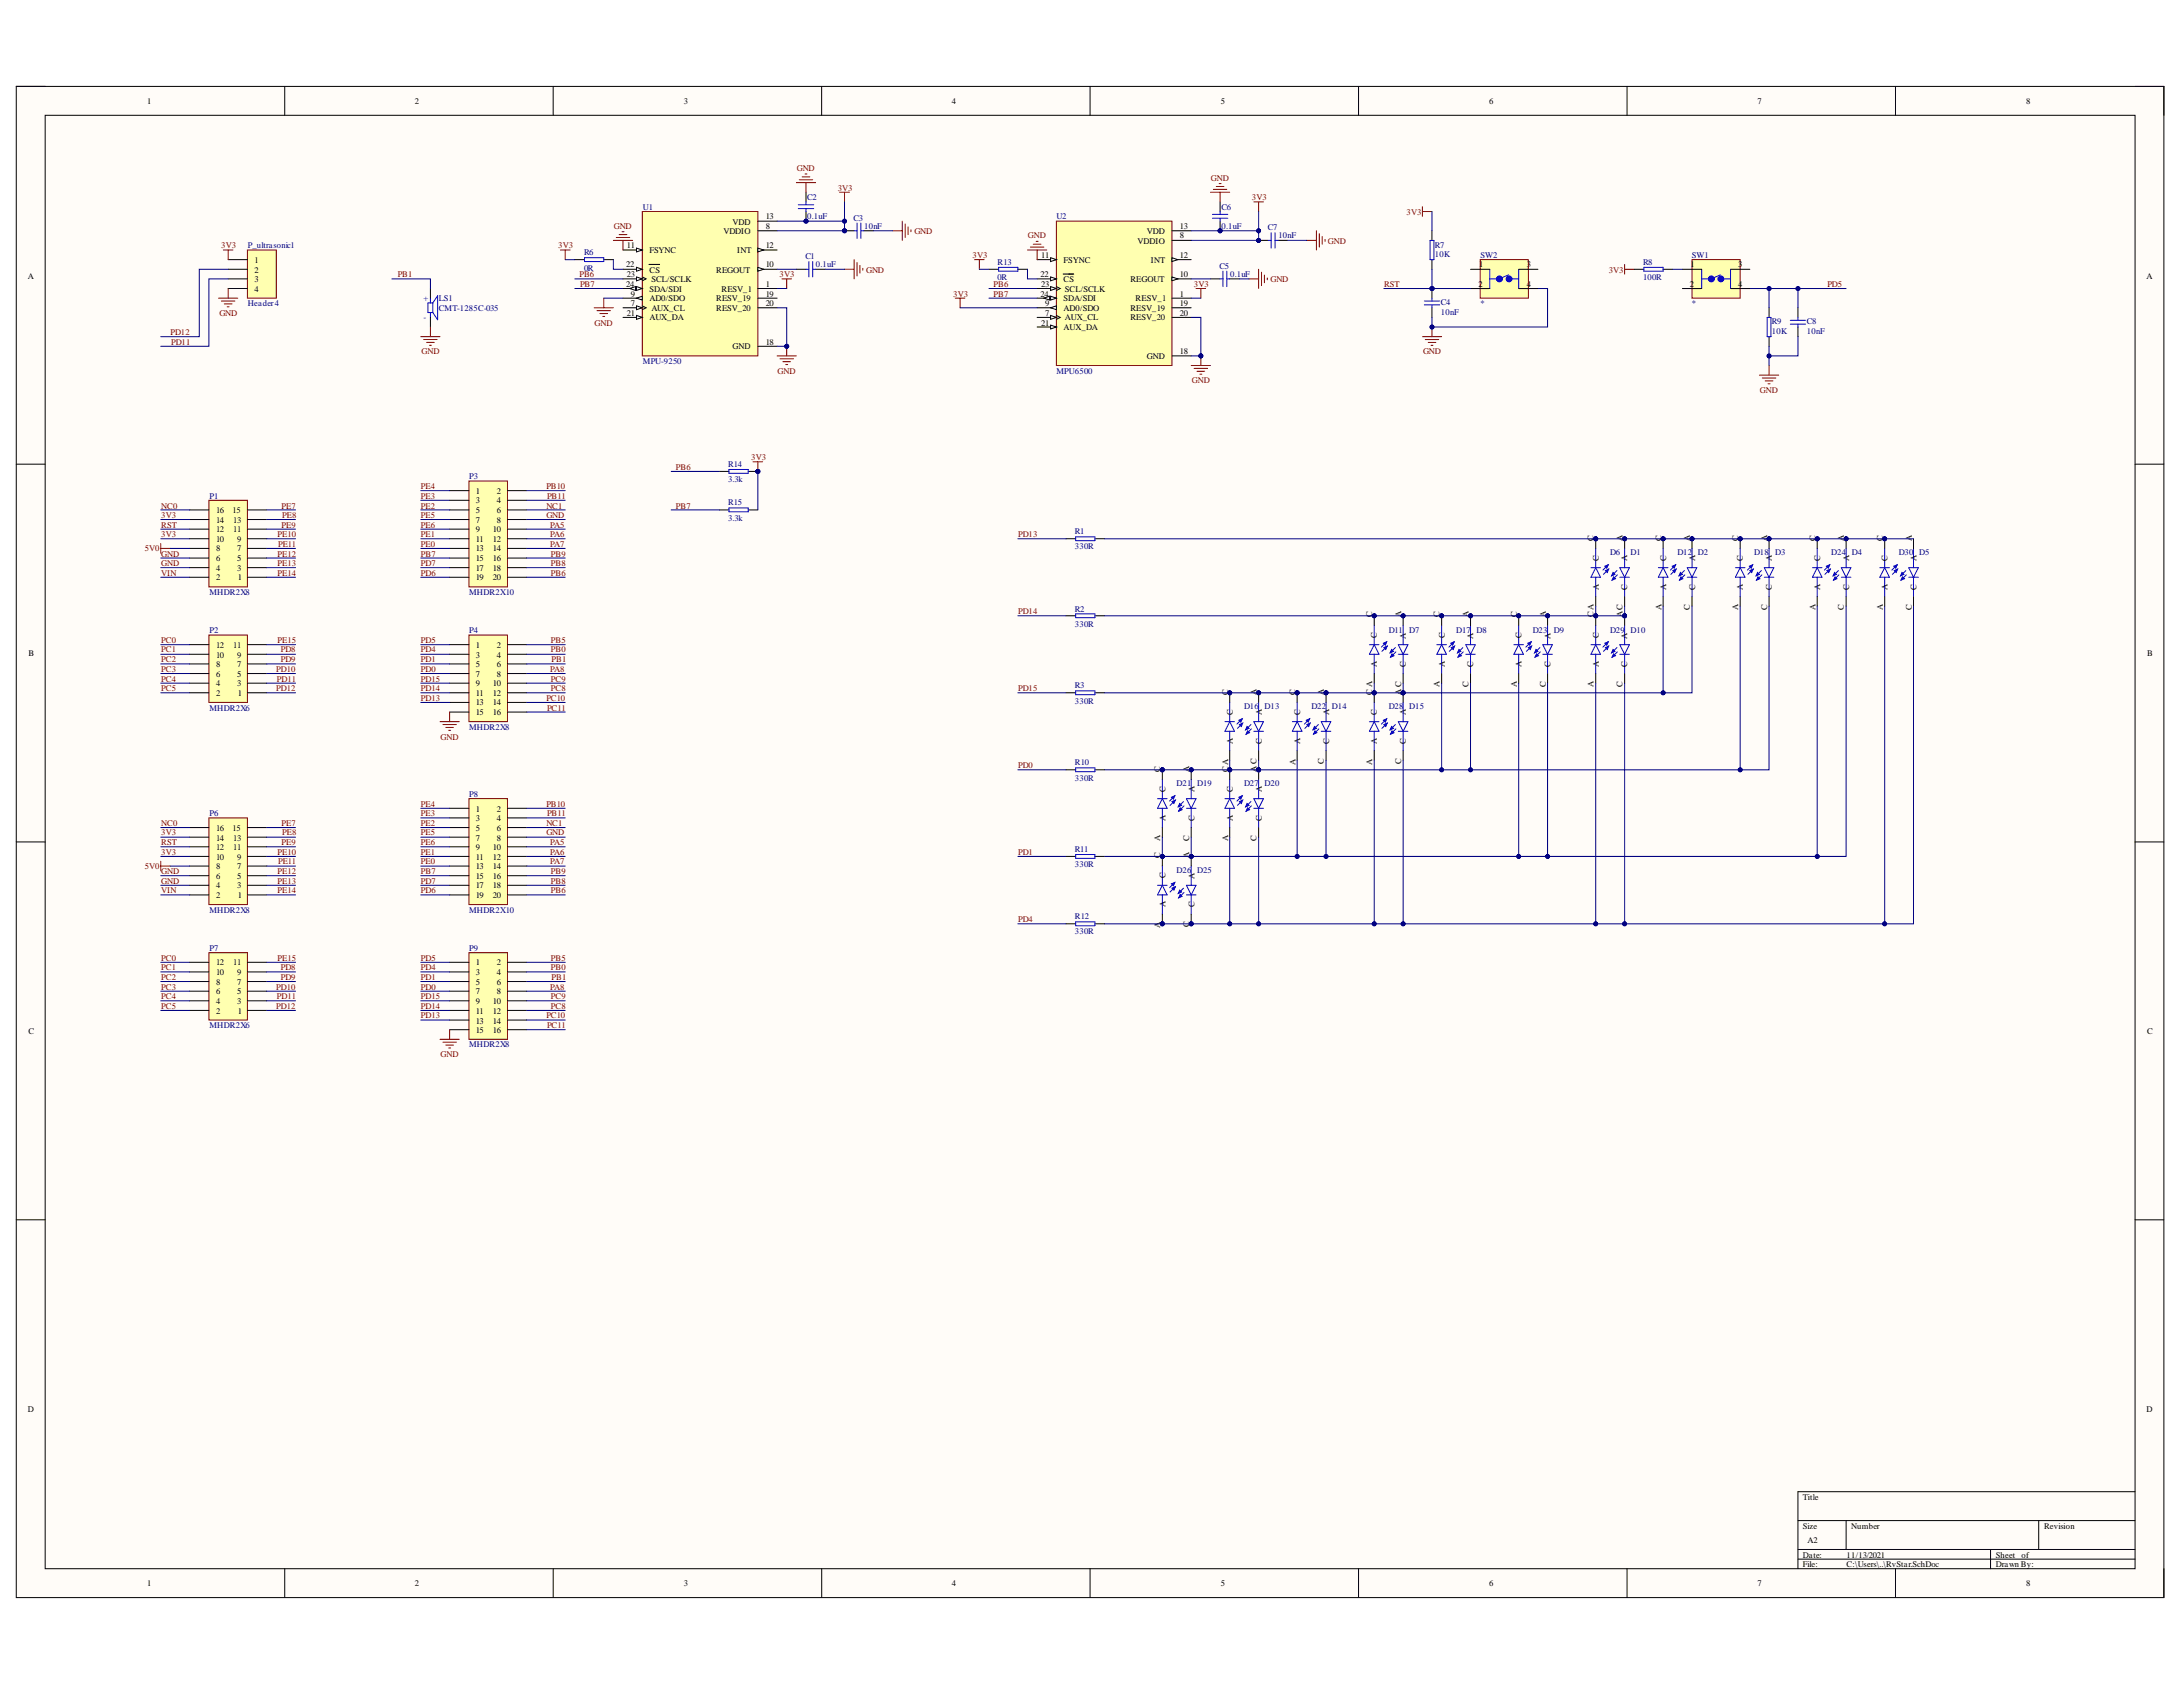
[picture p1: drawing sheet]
<svg xmlns="http://www.w3.org/2000/svg" width="279mm" height="216mm" viewBox="0 0 279 216" stroke-linecap="round" stroke-linejoin="round" font-family="sans-serif">
<defs><g id="words">
<g font-size="1.1">
<text x="18.9" y="13.3">1</text>
<text x="53.1" y="13.3">2</text>
<text x="87.5" y="13.3">3</text>
<text x="121.8" y="13.3">4</text>
<text x="156.3" y="13.3">5</text>
<text x="190.6" y="13.3">6</text>
<text x="224.9" y="13.3">7</text>
<text x="259.3" y="13.3">8</text>
<text x="92.6" y="29.9">VDDIO</text>
<text x="93.8" y="28.7">VDD</text>
<text x="98" y="28.1">13</text>
<text x="98" y="29.3">8</text>
<text x="146.8" y="29.9">VDD</text>
<text x="151" y="29.3">13</text>
<text x="3.6" y="35.7">A</text>
<text x="32.6" y="33.6">1</text>
<text x="32.6" y="34.9">2</text>
<text x="80.2" y="34.2">22</text>
<text x="80.2" y="31.8">11</text>
<text x="80.2" y="35.5">23</text>
<text x="83.1" y="32.4">FSYNC</text>
<text x="83.1" y="34.9">CS</text>
<text x="91.7" y="34.9">REGOUT</text>
<text x="94.4" y="32.4">INT</text>
<text x="98" y="31.8">12</text>
<text x="98" y="34.2">10</text>
<text x="133.2" y="35.5">22</text>
<text x="133.3" y="33.1">11</text>
<text x="136.1" y="33.6">FSYNC</text>
<text x="145.6" y="31.2">VDDIO</text>
<text x="147.3" y="33.6">INT</text>
<text x="151" y="30.5">8</text>
<text x="151" y="33.1">12</text>
<text x="151" y="35.5">10</text>
<text x="189.3" y="34.2">1</text>
<text x="195.4" y="34.2">3</text>
<text x="216.4" y="34.2">1</text>
<text x="222.5" y="34.2">3</text>
<text x="274.7" y="35.7">A</text>
<text x="32.6" y="36.1">3</text>
<text x="32.6" y="37.4">4</text>
<text x="80.2" y="36.7">24</text>
<text x="80.2" y="40.4">21</text>
<text x="80.8" y="38">9</text>
<text x="80.8" y="39.2">7</text>
<text x="83.1" y="37.4">SDA/SDI</text>
<text x="83.1" y="38.5">AD0/SDO</text>
<text x="83.1" y="41">AUX_DA</text>
<text x="83.4" y="36.1">SCL/SCLK</text>
<text x="83.4" y="39.8">AUX_CL</text>
<text x="91.7" y="38.5">RESV_19</text>
<text x="91.7" y="39.8">RESV_20</text>
<text x="92.3" y="37.4">RESV_1</text>
<text x="98" y="36.7">1</text>
<text x="98" y="38">19</text>
<text x="98" y="39.2">20</text>
<text x="133.2" y="38">24</text>
<text x="133.3" y="36.7">23</text>
<text x="133.3" y="41.7">21</text>
<text x="133.8" y="39.2">9</text>
<text x="133.8" y="40.4">7</text>
<text x="136.1" y="36.1">CS</text>
<text x="136.1" y="38.5">SDA/SDI</text>
<text x="136.1" y="39.8">AD0/SDO</text>
<text x="136.3" y="37.4">SCL/SCLK</text>
<text x="136.3" y="41">AUX_CL</text>
<text x="144.7" y="36.1">REGOUT</text>
<text x="144.7" y="39.8">RESV_19</text>
<text x="144.7" y="41">RESV_20</text>
<text x="145.4" y="38.5">RESV_1</text>
<text x="151" y="38">1</text>
<text x="151" y="39.2">19</text>
<text x="151" y="40.4">20</text>
<text x="189.2" y="36.7">2</text>
<text x="195.4" y="36.7">4</text>
<text x="216.3" y="36.7">2</text>
<text x="222.5" y="36.7">4</text>
<text x="93.8" y="44.7">GND</text>
<text x="98" y="44.1">18</text>
<text x="136.1" y="42.3">AUX_DA</text>
<text x="146.8" y="46">GND</text>
<text x="151" y="45.3">18</text>
<text x="27.6" y="65.7">16</text>
<text x="29.8" y="65.7">15</text>
<text x="60.9" y="63.2">1</text>
<text x="60.9" y="64.4">3</text>
<text x="60.9" y="65.7">5</text>
<text x="63.6" y="63.2">2</text>
<text x="63.6" y="64.4">4</text>
<text x="63.6" y="65.7">6</text>
<text x="27.6" y="71.8">6</text>
<text x="27.6" y="70.6">8</text>
<text x="27.6" y="69.4">10</text>
<text x="27.6" y="68.1">12</text>
<text x="27.6" y="66.9">14</text>
<text x="29.8" y="68.1">11</text>
<text x="29.8" y="66.9">13</text>
<text x="30.4" y="71.8">5</text>
<text x="30.4" y="70.6">7</text>
<text x="30.4" y="69.4">9</text>
<text x="60.9" y="66.9">7</text>
<text x="60.9" y="68.1">9</text>
<text x="60.9" y="69.4">11</text>
<text x="60.9" y="70.6">13</text>
<text x="60.9" y="71.8">15</text>
<text x="63.1" y="68.1">10</text>
<text x="63.1" y="69.4">12</text>
<text x="63.1" y="70.6">14</text>
<text x="63.1" y="71.8">16</text>
<text x="63.6" y="66.9">8</text>
<text x="203.9" y="69.2" transform="rotate(-90 203.9 69.2)">C</text>
<text x="204.6" y="71.8" transform="rotate(-90 204.6 71.8)">C</text>
<text x="207.7" y="69.2" transform="rotate(-90 207.7 69.2)">A</text>
<text x="208.3" y="71.8" transform="rotate(-90 208.3 71.8)">A</text>
<text x="212.7" y="69.2" transform="rotate(-90 212.7 69.2)">C</text>
<text x="213.3" y="71.8" transform="rotate(-90 213.3 71.8)">C</text>
<text x="216.3" y="69.2" transform="rotate(-90 216.3 69.2)">A</text>
<text x="217" y="71.8" transform="rotate(-90 217 71.8)">A</text>
<text x="222.5" y="69.2" transform="rotate(-90 222.5 69.2)">C</text>
<text x="223.1" y="71.8" transform="rotate(-90 223.1 71.8)">C</text>
<text x="226.2" y="69.2" transform="rotate(-90 226.2 69.2)">A</text>
<text x="226.8" y="71.8" transform="rotate(-90 226.8 71.8)">A</text>
<text x="232.4" y="69.2" transform="rotate(-90 232.4 69.2)">C</text>
<text x="233" y="71.8" transform="rotate(-90 233 71.8)">C</text>
<text x="236" y="69.2" transform="rotate(-90 236 69.2)">A</text>
<text x="236.7" y="71.8" transform="rotate(-90 236.7 71.8)">A</text>
<text x="241" y="69.2" transform="rotate(-90 241 69.2)">C</text>
<text x="241.6" y="71.8" transform="rotate(-90 241.6 71.8)">C</text>
<text x="244.7" y="69.2" transform="rotate(-90 244.7 69.2)">A</text>
<text x="245.3" y="71.8" transform="rotate(-90 245.3 71.8)">A</text>
<text x="27.6" y="74.3">2</text>
<text x="27.6" y="73">4</text>
<text x="30.4" y="73">3</text>
<text x="30.4" y="74.3">1</text>
<text x="60.9" y="73">17</text>
<text x="60.9" y="74.3">19</text>
<text x="63.1" y="73">18</text>
<text x="63.1" y="74.3">20</text>
<text x="204.6" y="75.5" transform="rotate(-90 204.6 75.5)">A</text>
<text x="208.3" y="75.5" transform="rotate(-90 208.3 75.5)">C</text>
<text x="213.3" y="75.5" transform="rotate(-90 213.3 75.5)">A</text>
<text x="217" y="75.5" transform="rotate(-90 217 75.5)">C</text>
<text x="223.1" y="75.5" transform="rotate(-90 223.1 75.5)">A</text>
<text x="226.8" y="75.5" transform="rotate(-90 226.8 75.5)">C</text>
<text x="233" y="75.5" transform="rotate(-90 233 75.5)">A</text>
<text x="236.7" y="75.5" transform="rotate(-90 236.7 75.5)">C</text>
<text x="241.6" y="75.5" transform="rotate(-90 241.6 75.5)">A</text>
<text x="245.3" y="75.5" transform="rotate(-90 245.3 75.5)">C</text>
<text x="27.6" y="82.9">12</text>
<text x="29.8" y="82.9">11</text>
<text x="60.9" y="82.9">1</text>
<text x="63.6" y="82.9">2</text>
<text x="175.6" y="79" transform="rotate(-90 175.6 79)">C</text>
<text x="176.2" y="81.6" transform="rotate(-90 176.2 81.6)">C</text>
<text x="179.3" y="79" transform="rotate(-90 179.3 79)">A</text>
<text x="179.9" y="81.7" transform="rotate(-90 179.9 81.7)">A</text>
<text x="184.2" y="79" transform="rotate(-90 184.2 79)">C</text>
<text x="184.9" y="81.6" transform="rotate(-90 184.9 81.6)">C</text>
<text x="188" y="79" transform="rotate(-90 188 79)">A</text>
<text x="188.6" y="81.7" transform="rotate(-90 188.6 81.7)">A</text>
<text x="194.1" y="79" transform="rotate(-90 194.1 79)">C</text>
<text x="194.7" y="81.6" transform="rotate(-90 194.7 81.6)">C</text>
<text x="197.9" y="79" transform="rotate(-90 197.9 79)">A</text>
<text x="198.5" y="81.7" transform="rotate(-90 198.5 81.7)">A</text>
<text x="203.9" y="79" transform="rotate(-90 203.9 79)">C A</text>
<text x="204.6" y="81.6" transform="rotate(-90 204.6 81.6)">C</text>
<text x="207.7" y="79" transform="rotate(-90 207.7 79)">A C</text>
<text x="208.3" y="81.7" transform="rotate(-90 208.3 81.7)">A</text>
<text x="212.7" y="78.1" transform="rotate(-90 212.7 78.1)">A</text>
<text x="216.3" y="78" transform="rotate(-90 216.3 78)">C</text>
<text x="222.5" y="78.1" transform="rotate(-90 222.5 78.1)">A</text>
<text x="226.2" y="78" transform="rotate(-90 226.2 78)">C</text>
<text x="232.4" y="78.1" transform="rotate(-90 232.4 78.1)">A</text>
<text x="236" y="78" transform="rotate(-90 236 78)">C</text>
<text x="241" y="78.1" transform="rotate(-90 241 78.1)">A</text>
<text x="244.7" y="78" transform="rotate(-90 244.7 78)">C</text>
<text x="3.6" y="84">B</text>
<text x="27.6" y="89.1">2</text>
<text x="27.6" y="87.8">4</text>
<text x="27.6" y="86.6">6</text>
<text x="27.6" y="85.4">8</text>
<text x="27.6" y="84.2">10</text>
<text x="30.4" y="87.8">3</text>
<text x="30.4" y="86.6">5</text>
<text x="30.4" y="85.4">7</text>
<text x="30.4" y="84.2">9</text>
<text x="30.4" y="89.1">1</text>
<text x="60.9" y="84.2">3</text>
<text x="60.9" y="85.4">5</text>
<text x="60.9" y="86.6">7</text>
<text x="60.9" y="87.8">9</text>
<text x="60.9" y="89.1">11</text>
<text x="63.1" y="87.8">10</text>
<text x="63.1" y="89.1">12</text>
<text x="63.6" y="84.2">4</text>
<text x="63.6" y="85.4">6</text>
<text x="63.6" y="86.6">8</text>
<text x="157.2" y="88.9" transform="rotate(-90 157.2 88.9)">C</text>
<text x="160.8" y="88.9" transform="rotate(-90 160.8 88.9)">A</text>
<text x="165.8" y="88.9" transform="rotate(-90 165.8 88.9)">C</text>
<text x="169.5" y="88.9" transform="rotate(-90 169.5 88.9)">A</text>
<text x="175.6" y="88.9" transform="rotate(-90 175.6 88.9)">C A</text>
<text x="176.2" y="85.4" transform="rotate(-90 176.2 85.4)">A</text>
<text x="179.3" y="88.9" transform="rotate(-90 179.3 88.9)">A C</text>
<text x="179.9" y="85.4" transform="rotate(-90 179.9 85.4)">C</text>
<text x="184.2" y="88" transform="rotate(-90 184.2 88)">A</text>
<text x="184.9" y="85.4" transform="rotate(-90 184.9 85.4)">A</text>
<text x="188" y="87.9" transform="rotate(-90 188 87.9)">C</text>
<text x="188.6" y="85.4" transform="rotate(-90 188.6 85.4)">C</text>
<text x="194.1" y="88" transform="rotate(-90 194.1 88)">A</text>
<text x="194.7" y="85.4" transform="rotate(-90 194.7 85.4)">A</text>
<text x="197.9" y="87.9" transform="rotate(-90 197.9 87.9)">C</text>
<text x="198.5" y="85.4" transform="rotate(-90 198.5 85.4)">C</text>
<text x="203.9" y="88" transform="rotate(-90 203.9 88)">A</text>
<text x="204.6" y="85.4" transform="rotate(-90 204.6 85.4)">A</text>
<text x="207.7" y="87.9" transform="rotate(-90 207.7 87.9)">C</text>
<text x="208.3" y="85.4" transform="rotate(-90 208.3 85.4)">C</text>
<text x="274.8" y="84">B</text>
<text x="60.9" y="90.3">13</text>
<text x="60.9" y="91.5">15</text>
<text x="63.1" y="90.3">14</text>
<text x="63.1" y="91.5">16</text>
<text x="157.8" y="95.2" transform="rotate(-90 157.8 95.2)">A</text>
<text x="157.8" y="91.4" transform="rotate(-90 157.8 91.4)">C</text>
<text x="161.5" y="95.2" transform="rotate(-90 161.5 95.2)">C</text>
<text x="161.5" y="91.5" transform="rotate(-90 161.5 91.5)">A</text>
<text x="166.4" y="95.2" transform="rotate(-90 166.4 95.2)">A</text>
<text x="166.4" y="91.4" transform="rotate(-90 166.4 91.4)">C</text>
<text x="170.1" y="95.2" transform="rotate(-90 170.1 95.2)">C</text>
<text x="170.1" y="91.5" transform="rotate(-90 170.1 91.5)">A</text>
<text x="176.2" y="95.2" transform="rotate(-90 176.2 95.2)">A</text>
<text x="176.2" y="91.4" transform="rotate(-90 176.2 91.4)">C</text>
<text x="179.9" y="95.2" transform="rotate(-90 179.9 95.2)">C</text>
<text x="179.9" y="91.5" transform="rotate(-90 179.9 91.5)">A</text>
<text x="148.5" y="98.8" transform="rotate(-90 148.5 98.8)">C</text>
<text x="149.2" y="101.3" transform="rotate(-90 149.2 101.3)">C</text>
<text x="152.2" y="98.8" transform="rotate(-90 152.2 98.8)">A</text>
<text x="152.9" y="101.4" transform="rotate(-90 152.9 101.4)">A</text>
<text x="157.2" y="98.8" transform="rotate(-90 157.2 98.8)">C A</text>
<text x="157.8" y="101.3" transform="rotate(-90 157.8 101.3)">C</text>
<text x="160.8" y="98.8" transform="rotate(-90 160.8 98.8)">A C</text>
<text x="161.5" y="101.4" transform="rotate(-90 161.5 101.4)">A</text>
<text x="165.8" y="97.9" transform="rotate(-90 165.8 97.9)">A</text>
<text x="169.5" y="97.8" transform="rotate(-90 169.5 97.8)">C</text>
<text x="175.6" y="97.9" transform="rotate(-90 175.6 97.9)">A</text>
<text x="179.3" y="97.8" transform="rotate(-90 179.3 97.8)">C</text>
<text x="27.6" y="107.6">14</text>
<text x="27.6" y="106.3">16</text>
<text x="29.8" y="106.3">15</text>
<text x="29.8" y="107.6">13</text>
<text x="60.9" y="103.9">1</text>
<text x="60.9" y="105">3</text>
<text x="60.9" y="106.3">5</text>
<text x="60.9" y="107.6">7</text>
<text x="63.6" y="103.9">2</text>
<text x="63.6" y="105">4</text>
<text x="63.6" y="106.3">6</text>
<text x="63.6" y="107.6">8</text>
<text x="148.5" y="107.7" transform="rotate(-90 148.5 107.7)">A</text>
<text x="149.2" y="105" transform="rotate(-90 149.2 105)">A</text>
<text x="152.2" y="107.6" transform="rotate(-90 152.2 107.6)">C</text>
<text x="152.9" y="105" transform="rotate(-90 152.9 105)">C</text>
<text x="157.2" y="107.7" transform="rotate(-90 157.2 107.7)">A</text>
<text x="157.8" y="105" transform="rotate(-90 157.8 105)">A</text>
<text x="160.8" y="107.6" transform="rotate(-90 160.8 107.6)">C</text>
<text x="161.5" y="105" transform="rotate(-90 161.5 105)">C</text>
<text x="27.6" y="113.7">4</text>
<text x="27.6" y="112.5">6</text>
<text x="27.6" y="111.2">8</text>
<text x="27.6" y="110">10</text>
<text x="27.6" y="108.8">12</text>
<text x="29.8" y="108.8">11</text>
<text x="30.4" y="113.7">3</text>
<text x="30.4" y="112.5">5</text>
<text x="30.4" y="111.2">7</text>
<text x="30.4" y="110">9</text>
<text x="60.9" y="108.8">9</text>
<text x="60.9" y="110">11</text>
<text x="60.9" y="111.2">13</text>
<text x="60.9" y="112.5">15</text>
<text x="60.9" y="113.7">17</text>
<text x="63.1" y="108.8">10</text>
<text x="63.1" y="110">12</text>
<text x="63.1" y="111.2">14</text>
<text x="63.1" y="112.5">16</text>
<text x="63.1" y="113.7">18</text>
<text x="148.5" y="109.9" transform="rotate(-90 148.5 109.9)">C</text>
<text x="149.2" y="112.4" transform="rotate(-90 149.2 112.4)">C</text>
<text x="152.2" y="109.9" transform="rotate(-90 152.2 109.9)">A</text>
<text x="152.9" y="112.5" transform="rotate(-90 152.9 112.5)">A</text>
<text x="27.6" y="114.9">2</text>
<text x="30.4" y="114.9">1</text>
<text x="60.9" y="114.9">19</text>
<text x="63.1" y="114.9">20</text>
<text x="148.5" y="118.7" transform="rotate(-90 148.5 118.7)">A</text>
<text x="149.2" y="116.1" transform="rotate(-90 149.2 116.1)">A</text>
<text x="152.2" y="118.7" transform="rotate(-90 152.2 118.7)">C</text>
<text x="152.9" y="116.1" transform="rotate(-90 152.9 116.1)">C</text>
<text x="27.6" y="124.8">10</text>
<text x="27.6" y="123.6">12</text>
<text x="29.8" y="123.6">11</text>
<text x="30.4" y="124.8">9</text>
<text x="60.9" y="123.6">1</text>
<text x="60.9" y="124.8">3</text>
<text x="63.6" y="123.6">2</text>
<text x="63.6" y="124.8">4</text>
<text x="27.6" y="129.7">2</text>
<text x="27.6" y="128.5">4</text>
<text x="27.6" y="127.3">6</text>
<text x="27.6" y="126">8</text>
<text x="30.4" y="128.5">3</text>
<text x="30.4" y="127.3">5</text>
<text x="30.4" y="126">7</text>
<text x="30.4" y="129.7">1</text>
<text x="60.9" y="126">5</text>
<text x="60.9" y="127.3">7</text>
<text x="60.9" y="128.5">9</text>
<text x="60.9" y="129.7">11</text>
<text x="60.9" y="131">13</text>
<text x="63.1" y="128.5">10</text>
<text x="63.1" y="129.7">12</text>
<text x="63.1" y="131">14</text>
<text x="63.6" y="126">6</text>
<text x="63.6" y="127.3">8</text>
<text x="3.6" y="132.3">C</text>
<text x="60.9" y="132.2">15</text>
<text x="63.1" y="132.2">16</text>
<text x="274.8" y="132.3">C</text>
<text x="3.6" y="180.7">D</text>
<text x="274.7" y="180.7">D</text>
<text x="230.8" y="191.9">Title</text>
<text x="230.8" y="195.6">Size</text>
<text x="231.3" y="197.5">A2</text>
<text x="236.9" y="195.6">Number</text>
<text x="261.6" y="195.6">Revision</text>
<text x="18.9" y="203">1</text>
<text x="53.1" y="203">2</text>
<text x="87.5" y="203">3</text>
<text x="121.8" y="203">4</text>
<text x="156.3" y="203">5</text>
<text x="190.6" y="203">6</text>
<text x="224.9" y="203">7</text>
<text x="230.8" y="199.4">Date:</text>
<text x="230.8" y="200.5">File:</text>
<text x="236.3" y="199.4">11/13/2021</text>
<text x="236.3" y="200.5">C:\Users\..\RvStar.SchDoc</text>
<text x="255.4" y="199.4">Sheet</text>
<text x="255.4" y="200.5">Drawn By:</text>
<text x="258.7" y="199.4">of</text>
<text x="259.3" y="203">8</text>
</g>
<g font-size="1.1" fill="#800000">
<text x="102" y="21.9">GND</text>
<text x="155" y="23.2">GND</text>
<text x="78.6" y="29.3">GND</text>
<text x="107.2" y="24.4">3V3</text>
<text x="117" y="29.9">GND</text>
<text x="160.2" y="25.6">3V3</text>
<text x="180" y="27.5">3V3</text>
<text x="28.3" y="31.8">3V3</text>
<text x="50.9" y="35.5">PB1</text>
<text x="71.4" y="31.8">3V3</text>
<text x="74.2" y="35.5">PB6</text>
<text x="99.8" y="35.5">3V3</text>
<text x="110.9" y="34.9">GND</text>
<text x="124.5" y="33.1">3V3</text>
<text x="131.6" y="30.5">GND</text>
<text x="170" y="31.2">GND</text>
<text x="205.9" y="34.9">3V3</text>
<text x="28.1" y="40.4">GND</text>
<text x="74.2" y="36.7">PB7</text>
<text x="76.1" y="41.7">GND</text>
<text x="122" y="38">3V3</text>
<text x="127.2" y="36.7">PB6</text>
<text x="127.2" y="38">PB7</text>
<text x="152.8" y="36.7">3V3</text>
<text x="162.6" y="36.1">GND</text>
<text x="177.1" y="36.7">RST</text>
<text x="233.9" y="36.7">PD5</text>
<text x="21.8" y="42.9">PD12</text>
<text x="21.9" y="44.1">PD11</text>
<text x="53.9" y="45.3">GND</text>
<text x="99.5" y="47.8">GND</text>
<text x="182.1" y="45.3">GND</text>
<text x="152.5" y="49">GND</text>
<text x="225.3" y="50.3">GND</text>
<text x="96.1" y="58.9">3V3</text>
<text x="20.6" y="65.1">NC0</text>
<text x="36" y="65.1">PE7</text>
<text x="53.9" y="62.5">PE4</text>
<text x="53.9" y="63.8">PE3</text>
<text x="53.9" y="65.1">PE2</text>
<text x="69.9" y="62.5">PB10</text>
<text x="69.9" y="65.1">NC1</text>
<text x="70" y="63.8">PB11</text>
<text x="86.5" y="60.1">PB6</text>
<text x="86.5" y="65.1">PB7</text>
<text x="18.5" y="70.6">5V0</text>
<text x="20.6" y="67.5">RST</text>
<text x="20.6" y="66.3">3V3</text>
<text x="20.6" y="68.7">3V3</text>
<text x="20.6" y="71.2">GND</text>
<text x="35.5" y="71.2">PE12</text>
<text x="35.5" y="68.7">PE10</text>
<text x="35.6" y="70">PE11</text>
<text x="36" y="67.5">PE9</text>
<text x="36.1" y="66.3">PE8</text>
<text x="53.9" y="66.3">PE5</text>
<text x="53.9" y="67.5">PE6</text>
<text x="53.9" y="68.7">PE1</text>
<text x="53.9" y="70">PE0</text>
<text x="53.9" y="71.2">PB7</text>
<text x="69.9" y="66.3">GND</text>
<text x="70.4" y="70">PA7</text>
<text x="70.4" y="68.7">PA6</text>
<text x="70.4" y="67.5">PA5</text>
<text x="70.5" y="71.2">PB9</text>
<text x="130.3" y="68.7">PD13</text>
<text x="20.6" y="72.4">GND</text>
<text x="20.6" y="73.7">VIN</text>
<text x="35.5" y="73.7">PE14</text>
<text x="35.5" y="72.4">PE13</text>
<text x="53.9" y="72.4">PD7</text>
<text x="53.9" y="73.7">PD6</text>
<text x="70.5" y="73.7">PB6</text>
<text x="70.5" y="72.4">PB8</text>
<text x="20.6" y="83.5">PC1</text>
<text x="20.6" y="82.3">PC0</text>
<text x="35.5" y="82.3">PE15</text>
<text x="35.9" y="83.5">PD8</text>
<text x="53.9" y="82.3">PD5</text>
<text x="53.9" y="83.5">PD4</text>
<text x="70.5" y="83.5">PB0</text>
<text x="70.5" y="82.3">PB5</text>
<text x="130.3" y="78.6">PD14</text>
<text x="20.6" y="84.8">PC2</text>
<text x="20.6" y="86">PC3</text>
<text x="20.6" y="87.2">PC4</text>
<text x="20.6" y="88.5">PC5</text>
<text x="35.3" y="88.5">PD12</text>
<text x="35.3" y="86">PD10</text>
<text x="35.4" y="87.2">PD11</text>
<text x="35.9" y="84.8">PD9</text>
<text x="53.9" y="84.8">PD1</text>
<text x="53.9" y="86">PD0</text>
<text x="53.9" y="88.5">PD14</text>
<text x="53.9" y="87.2">PD15</text>
<text x="53.9" y="89.7">PD13</text>
<text x="69.9" y="89.7">PC10</text>
<text x="70.4" y="86">PA8</text>
<text x="70.5" y="88.5">PC8</text>
<text x="70.5" y="87.2">PC9</text>
<text x="70.6" y="84.8">PB1</text>
<text x="130.3" y="88.5">PD15</text>
<text x="56.4" y="94.7">GND</text>
<text x="70" y="90.9">PC11</text>
<text x="130.3" y="98.3">PD0</text>
<text x="20.6" y="105.7">NC0</text>
<text x="20.6" y="106.9">3V3</text>
<text x="36" y="105.7">PE7</text>
<text x="36.1" y="106.9">PE8</text>
<text x="53.9" y="103.3">PE4</text>
<text x="53.9" y="104.5">PE3</text>
<text x="53.9" y="105.7">PE2</text>
<text x="53.9" y="106.9">PE5</text>
<text x="69.9" y="103.3">PB10</text>
<text x="69.9" y="105.7">NC1</text>
<text x="69.9" y="106.9">GND</text>
<text x="70" y="104.5">PB11</text>
<text x="18.5" y="111.2">5V0</text>
<text x="20.6" y="108.2">RST</text>
<text x="20.6" y="109.4">3V3</text>
<text x="20.6" y="111.9">GND</text>
<text x="20.6" y="113.1">GND</text>
<text x="35.5" y="113.1">PE13</text>
<text x="35.5" y="111.9">PE12</text>
<text x="35.5" y="109.4">PE10</text>
<text x="35.6" y="110.6">PE11</text>
<text x="36" y="108.2">PE9</text>
<text x="53.9" y="108.2">PE6</text>
<text x="53.9" y="109.4">PE1</text>
<text x="53.9" y="110.6">PE0</text>
<text x="53.9" y="111.9">PB7</text>
<text x="53.9" y="113.1">PD7</text>
<text x="70.4" y="110.6">PA7</text>
<text x="70.4" y="109.4">PA6</text>
<text x="70.4" y="108.2">PA5</text>
<text x="70.5" y="113.1">PB8</text>
<text x="70.5" y="111.9">PB9</text>
<text x="130.3" y="109.4">PD1</text>
<text x="20.6" y="114.3">VIN</text>
<text x="35.5" y="114.3">PE14</text>
<text x="53.9" y="114.3">PD6</text>
<text x="70.5" y="114.3">PB6</text>
<text x="130.3" y="118">PD4</text>
<text x="20.6" y="124.1">PC1</text>
<text x="20.6" y="125.4">PC2</text>
<text x="20.6" y="123">PC0</text>
<text x="35.5" y="123">PE15</text>
<text x="35.9" y="125.4">PD9</text>
<text x="35.9" y="124.1">PD8</text>
<text x="53.9" y="123">PD5</text>
<text x="53.9" y="124.1">PD4</text>
<text x="53.9" y="125.4">PD1</text>
<text x="70.5" y="124.1">PB0</text>
<text x="70.5" y="123">PB5</text>
<text x="70.6" y="125.4">PB1</text>
<text x="20.6" y="126.7">PC3</text>
<text x="20.6" y="127.9">PC4</text>
<text x="20.6" y="129.1">PC5</text>
<text x="35.3" y="129.1">PD12</text>
<text x="35.3" y="126.7">PD10</text>
<text x="35.4" y="127.9">PD11</text>
<text x="53.9" y="126.7">PD0</text>
<text x="53.9" y="129.1">PD14</text>
<text x="53.9" y="127.9">PD15</text>
<text x="53.9" y="130.3">PD13</text>
<text x="69.9" y="130.3">PC10</text>
<text x="70" y="131.6">PC11</text>
<text x="70.4" y="126.7">PA8</text>
<text x="70.5" y="129.1">PC8</text>
<text x="70.5" y="127.9">PC9</text>
<text x="56.4" y="135.3">GND</text>
</g>
<g font-size="1.1" fill="#000080">
<text x="82.3" y="26.9">U1</text>
<text x="103.3" y="25.6">C2</text>
<text x="103.3" y="28.1">0.1uF</text>
<text x="109.2" y="28.2">C3</text>
<text x="110.6" y="29.3">10nF</text>
<text x="135.2" y="28.1">U2</text>
<text x="156.3" y="26.9">C6</text>
<text x="156.3" y="29.3">0.1uF</text>
<text x="162.3" y="29.4">C7</text>
<text x="31.7" y="31.8">P_ultrasonic1</text>
<text x="74.7" y="32.6">R6</text>
<text x="74.7" y="34.7">0R</text>
<text x="103.1" y="33.1">C1</text>
<text x="104.4" y="34.2">0.1uF</text>
<text x="127.7" y="33.9">R13</text>
<text x="127.7" y="35.8">0R</text>
<text x="156.1" y="34.4">C5</text>
<text x="157.4" y="35.5">0.1uF</text>
<text x="163.6" y="30.5">10nF</text>
<text x="183.7" y="31.7">R7</text>
<text x="183.7" y="32.9">10K</text>
<text x="189.5" y="33.1">SW2</text>
<text x="210.3" y="33.9">R8</text>
<text x="210.3" y="35.8">100R</text>
<text x="216.5" y="33.1">SW1</text>
<text x="31.7" y="39.2">Header4</text>
<text x="54.2" y="38.5">+</text>
<text x="54.2" y="41">-</text>
<text x="56.1" y="38.5">LS1</text>
<text x="56.1" y="39.8">CMT-1285C-035</text>
<text x="184.4" y="39.1">C4</text>
<text x="184.4" y="40.3">10nF</text>
<text x="189.5" y="39.2">*</text>
<text x="216.5" y="39.2">*</text>
<text x="226.8" y="41.5">R9</text>
<text x="231.3" y="41.5">C8</text>
<text x="82.3" y="46.6">MPU-9250</text>
<text x="135.2" y="47.8">MPU6500</text>
<text x="226.8" y="42.8">10K</text>
<text x="231.3" y="42.8">10nF</text>
<text x="93.2" y="59.8">R14</text>
<text x="26.8" y="63.8">P1</text>
<text x="60" y="61.4">P3</text>
<text x="93.2" y="61.7">3.3k</text>
<text x="93.2" y="64.7">R15</text>
<text x="93.2" y="66.7">3.3k</text>
<text x="137.6" y="68.4">R1</text>
<text x="137.6" y="70.3">330R</text>
<text x="206.1" y="71.1">D6</text>
<text x="208.7" y="71.1">D1</text>
<text x="214.7" y="71.1">D12</text>
<text x="217.3" y="71.1">D2</text>
<text x="224.5" y="71.1">D18</text>
<text x="227.2" y="71.1">D3</text>
<text x="234.4" y="71.1">D24</text>
<text x="237" y="71.1">D4</text>
<text x="243" y="71.1">D30</text>
<text x="245.6" y="71.1">D5</text>
<text x="26.8" y="76.1">MHDR2X8</text>
<text x="60" y="76.1">MHDR2X10</text>
<text x="26.8" y="81.1">P2</text>
<text x="60" y="81.1">P4</text>
<text x="137.6" y="78.3">R2</text>
<text x="137.6" y="80.2">330R</text>
<text x="177.7" y="81">D11</text>
<text x="180.4" y="81">D7</text>
<text x="186.4" y="81">D17</text>
<text x="189" y="81">D8</text>
<text x="196.2" y="81">D23</text>
<text x="198.9" y="81">D9</text>
<text x="206.1" y="81">D29</text>
<text x="208.7" y="81">D10</text>
<text x="137.6" y="88.1">R3</text>
<text x="26.8" y="90.9">MHDR2X6</text>
<text x="60" y="93.4">MHDR2X8</text>
<text x="137.6" y="90.1">330R</text>
<text x="159.2" y="90.8">D16</text>
<text x="161.8" y="90.8">D13</text>
<text x="167.8" y="90.8">D22</text>
<text x="170.5" y="90.8">D14</text>
<text x="177.7" y="90.8">D28</text>
<text x="180.4" y="90.8">D15</text>
<text x="137.6" y="98">R10</text>
<text x="137.6" y="99.9">330R</text>
<text x="150.6" y="100.7">D21</text>
<text x="153.2" y="100.7">D19</text>
<text x="159.2" y="100.7">D27</text>
<text x="161.8" y="100.7">D20</text>
<text x="26.8" y="104.5">P6</text>
<text x="60" y="102">P8</text>
<text x="137.6" y="109">R11</text>
<text x="137.6" y="111">330R</text>
<text x="150.6" y="111.7">D26</text>
<text x="153.2" y="111.7">D25</text>
<text x="26.8" y="116.8">MHDR2X8</text>
<text x="60" y="116.8">MHDR2X10</text>
<text x="137.6" y="117.6">R12</text>
<text x="137.6" y="119.6">330R</text>
<text x="26.8" y="121.7">P7</text>
<text x="60" y="121.7">P9</text>
<text x="26.8" y="131.6">MHDR2X6</text>
<text x="60" y="134">MHDR2X8</text>
</g>
</g></defs>
<path d="M2.1 11.1h274.9v193.4h-274.9z" fill-rule="evenodd" fill="#fffcf8"/>
<path d="M2.1 11.1h274.9v193.4h-274.9z" fill="none" stroke="#000" stroke-width=".13"/>
<path d="M5.8 14.8h267.5v186h-267.5z" fill-rule="evenodd" fill="#fffcf8"/>
<g fill="none" stroke="#000" stroke-width=".13">
<path d="M2.1 11.1h3.7M5.8 14.8h267.5v186h-267.5zM36.4 11.1v3.7M70.8 11.1v3.7M105.2 11.1v3.7M139.5 11.1v3.7M173.9 11.1v3.7M208.2 11.1v3.7M242.6 11.1v3.7M273.3 11.1h3.7v3.7M2.1 59.4h3.7M273.3 59.4h3.7"/>
<path d="M2.1 107.8h3.7M273.3 107.8h3.7M2.1 156.1h3.7M273.3 156.1h3.7M230.1 194.6h43.2M230.1 198.3h43.2M230.1 199.5h43.2M236.3 194.6v3.7M254.8 198.3v2.5M260.9 194.6v3.7M273.3 190.9h-43.2v9.9M36.4 200.8v3.7"/>
<path d="M70.8 200.8v3.7M105.2 200.8v3.7M139.5 200.8v3.7M173.9 200.8v3.7M208.2 200.8v3.7M242.6 200.8v3.7M277 200.8v3.7"/>
</g>
<path d="M31.7 32h3.7v6.2h-3.7z" fill-rule="evenodd" fill="#ffffb0"/>
<path d="M28 38.2h2.4M28.3 38.5h1.8M28.7 38.9h1M29.1 39.3h.2M29.2 36.9v1.3M31.7 32h3.7v6.2h-3.7zM53.9 43.1h2.4M54.2 43.5h1.7M54.6 43.8h1M55 44.2h.2M55.1 41.9v1.2" fill="none" stroke="#800000" stroke-width=".13"/>
<path d="M29.2 33.2h2.5M29.2 34.5h2.5M29.2 35.7h2.5M29.2 36.9h2.5M55.1 36.9v1.3M55.1 40.6v1.3" fill="none" stroke="#000" stroke-width=".13"/>
<path d="M55.1 38.2v.6M55.4 38.8h-.6v1.2h.6M55.4 38.8v1.2M55.4 38.8l.6-1v3.1l-.6-.9M55.1 40v.6" fill="none" stroke="#00f" stroke-width=".13"/>
<path d="M26.7 64h5v11.1h-5z" fill-rule="evenodd" fill="#ffffb0"/>
<path d="M26.7 64h5v11.1h-5z" fill="none" stroke="#800000" stroke-width=".13"/>
<g fill="none" stroke="#000" stroke-width=".13">
<path d="M24.3 73.9h2.4M24.3 72.6h2.4M24.3 71.4h2.4M24.3 70.2h2.4M24.3 68.9h2.4M24.3 67.7h2.4M24.3 66.5h2.4M24.3 65.3h2.4M31.7 73.9h2.4M31.7 72.6h2.4M31.7 71.4h2.4M31.7 70.2h2.4"/>
<path d="M31.7 68.9h2.4M31.7 67.7h2.4M31.7 66.5h2.4M31.7 65.3h2.4"/>
</g>
<path d="M60 61.6h4.9v13.5h-4.9z" fill-rule="evenodd" fill="#ffffb0"/>
<path d="M60 61.6h4.9v13.5h-4.9z" fill="none" stroke="#800000" stroke-width=".13"/>
<g fill="none" stroke="#000" stroke-width=".13">
<path d="M57.6 62.8h2.4M57.6 64h2.4M57.6 65.3h2.4M57.6 66.5h2.4M57.6 67.7h2.4M57.6 68.9h2.4M57.6 70.2h2.4M57.6 71.4h2.4M57.6 72.6h2.4M57.6 73.9h2.4M64.9 62.8h2.5M64.9 64h2.5"/>
<path d="M64.9 65.3h2.5M64.9 66.5h2.5M64.9 67.7h2.5M64.9 68.9h2.5M64.9 70.2h2.5M64.9 71.4h2.5M64.9 72.6h2.5M64.9 73.9h2.5"/>
</g>
<path d="M26.7 81.3h5v8.6h-5z" fill-rule="evenodd" fill="#ffffb0"/>
<path d="M26.7 81.3h5v8.6h-5z" fill="none" stroke="#800000" stroke-width=".13"/>
<path d="M24.3 88.7h2.4M24.3 87.4h2.4M24.3 86.2h2.4M24.3 85h2.4M24.3 83.7h2.4M24.3 82.5h2.4M31.7 88.7h2.4M31.7 87.4h2.4M31.7 86.2h2.4M31.7 85h2.4M31.7 83.7h2.4M31.7 82.5h2.4" fill="none" stroke="#000" stroke-width=".13"/>
<path d="M60 81.3h4.9v11.1h-4.9z" fill-rule="evenodd" fill="#ffffb0"/>
<path d="M20.6 69.6v1.2M20.6 70.2h1.2M60 81.3h4.9v11.1h-4.9z" fill="none" stroke="#800000" stroke-width=".13"/>
<g fill="none" stroke="#000" stroke-width=".13">
<path d="M57.6 82.5h2.4M57.6 83.7h2.4M57.6 85h2.4M57.6 86.2h2.4M57.6 87.4h2.4M57.6 88.7h2.4M57.6 89.9h2.4M57.6 91.1h2.4M64.9 82.5h2.5M64.9 83.7h2.5M64.9 85h2.5M64.9 86.2h2.5"/>
<path d="M64.9 87.4h2.5M64.9 88.7h2.5M64.9 89.9h2.5M64.9 91.1h2.5"/>
</g>
<path d="M82.2 27.1h14.8v18.4h-14.8z" fill-rule="evenodd" fill="#ffffb0"/>
<path d="M82.2 27.1h14.8v18.4h-14.8z" fill="none" stroke="#800000" stroke-width=".13"/>
<path d="M79.7 32h2.5" fill="none" stroke="#000" stroke-width=".13"/>
<path d="M81.5 31.8l.7 .2-.7 .2z" fill="#f8fcff"/>
<path d="M79.7 34.5h2.5M81.5 31.8l.7 .2-.7 .2z" fill="none" stroke="#000" stroke-width=".13"/>
<path d="M81.5 34.2l.7 .3-.7 .2z" fill="#f8fcff"/>
<path d="M79.7 35.7h2.5M81.5 34.2l.7 .3-.7 .2zM83.1 33.8h1.3" fill="none" stroke="#000" stroke-width=".13"/>
<path d="M81.5 35.4l.7 .3-.7 .2z" fill="#f8fcff"/>
<path d="M79.7 36.9h2.5M81.5 35.4l.7 .3-.7 .2zM82.2 35.4l.5 .3-.5 .2" fill="none" stroke="#000" stroke-width=".13"/>
<path d="M81.5 36.7l.7 .2-.7 .3z" fill="#f8fcff"/>
<path d="M81.5 36.7l.7 .2-.7 .3z" fill="none" stroke="#000" stroke-width=".13"/>
<path d="M80.6 36.9l.7-.2v.5z" fill="#f8fcff"/>
<path d="M79.7 38.2h2.5M80.6 36.9l.7-.2v.5z" fill="none" stroke="#000" stroke-width=".13"/>
<path d="M81.5 38.2l.7-.3v.5z" fill="#f8fcff"/>
<path d="M79.7 39.4h2.5M81.5 38.2l.7-.3v.5z" fill="none" stroke="#000" stroke-width=".13"/>
<path d="M81.5 39.1l.7 .3-.7 .2z" fill="#f8fcff"/>
<path d="M81.5 39.1l.7 .3-.7 .2zM82.2 39.1l.5 .3-.5 .2M79.7 40.6h2.5" fill="none" stroke="#000" stroke-width=".13"/>
<path d="M81.5 40.4l.7 .2-.7 .3z" fill="#f8fcff"/>
<path d="M97 28.3h2.5M97 29.5h2.5M97 32h2.5M81.5 40.4l.7 .2-.7 .3z" fill="none" stroke="#000" stroke-width=".13"/>
<path d="M97 31.8l.7 .2-.7 .2z" fill="#f8fcff"/>
<path d="M97 31.8l.7 .2-.7 .2zM97 34.5h2.5" fill="none" stroke="#000" stroke-width=".13"/>
<path d="M97 34.2l.7 .3-.7 .2z" fill="#f8fcff"/>
<path d="M97 34.2l.7 .3-.7 .2zM97 36.9h2.5M97 38.2h2.5M97 39.4h2.5M97 44.3h2.5" fill="none" stroke="#000" stroke-width=".13"/>
<circle cx="103.2" cy="28.3" r=".25" fill="#000080"/>
<circle cx="103.2" cy="28.3" r=".25" fill="none" stroke="#000080" stroke-width=".13"/>
<path d="M103.2 24.6v1.2M103.2 27.1v1.2" fill="none" stroke="#000" stroke-width=".13"/>
<circle cx="103.2" cy="28.3" r=".25" fill="#000080"/>
<circle cx="103.2" cy="28.3" r=".25" fill="none" stroke="#000080" stroke-width=".13"/>
<path d="M102.2 26.7h1.9M102.2 26.2h1.9M103.2 25.8v.4M103.2 26.7v.4M103.2 34.5h.3M103.5 33.5v1.9M104 34.5h.4M104 33.5v1.9" fill="none" stroke="#00f" stroke-width=".13"/>
<path d="M101.9 34.5h1.3M104.4 34.5h1.2" fill="none" stroke="#000" stroke-width=".13"/>
<path d="M101.9 23.4h2.5M102.3 23h1.7M102.7 22.6h1M103 22.3h.3M103.2 23.4v1.2M108.1 34.5h1.2M109.3 33.2v2.5M109.7 33.6v1.7M110.1 34v1M110.4 34.3v.3" fill="none" stroke="#800000" stroke-width=".13"/>
<circle cx="108.1" cy="29.5" r=".25" fill="#000080"/>
<circle cx="108.1" cy="29.5" r=".25" fill="none" stroke="#000080" stroke-width=".13"/>
<path d="M108.1 29.5h1.2" fill="none" stroke="#000" stroke-width=".13"/>
<circle cx="108.1" cy="29.5" r=".25" fill="#000080"/>
<circle cx="108.1" cy="29.5" r=".25" fill="none" stroke="#000080" stroke-width=".13"/>
<path d="M110.6 29.5h1.2" fill="none" stroke="#000" stroke-width=".13"/>
<path d="M109.3 29.5h.4M109.7 28.5v2M110.2 29.5h.4M110.2 28.5v2" fill="none" stroke="#00f" stroke-width=".13"/>
<path d="M107.5 24.6h1.2M108.1 24.6v1.2M114.3 29.5h1.2M115.5 28.3v2.5M115.9 28.7v1.7M116.2 29v1M116.6 29.4v.3M99.5 45.5h2.4M99.8 45.9h1.8M100.2 46.3h1M100.6 46.7h.2M100.7 44.3v1.2" fill="none" stroke="#800000" stroke-width=".13"/>
<circle cx="100.7" cy="44.3" r=".25" fill="#000080"/>
<circle cx="100.7" cy="44.3" r=".25" fill="none" stroke="#000080" stroke-width=".13"/>
<path d="M189.4 33.2h6.2v5h-6.2z" fill-rule="evenodd" fill="#ffffb0"/>
<path d="M182 26.5v1.2M182 27.1h1.3M189.4 33.2h6.2v5h-6.2z" fill="none" stroke="#800000" stroke-width=".13"/>
<path d="M190.7 34.5v2.4M193.1 35.2l-1.2 .5h-1.2M193.1 35.7h1.3M194.4 34.5v2.4" fill="none" stroke="#00f" stroke-width=".13"/>
<path d="M191.8 35.6h.2v.2h-.2zM193.1 35.6h.1v.2h-.1z" fill="none" stroke="#00f" stroke-width=".59"/>
<path d="M188.2 34.5h2.5M188.2 36.9h2.5M194.4 34.5h2.4M194.4 36.9h2.4" fill="none" stroke="#000" stroke-width=".13"/>
<circle cx="183.3" cy="36.9" r=".25" fill="#000080"/>
<circle cx="183.3" cy="36.9" r=".25" fill="none" stroke="#000080" stroke-width=".13"/>
<path d="M183.3 36.9v1.3M183.3 39.4v1.2" fill="none" stroke="#000" stroke-width=".13"/>
<circle cx="183.3" cy="36.9" r=".25" fill="#000080"/>
<circle cx="183.3" cy="36.9" r=".25" fill="none" stroke="#000080" stroke-width=".13"/>
<path d="M182.3 38.5h2M182.3 39h2M183.3 38.2v.3M183.3 39v.4" fill="none" stroke="#00f" stroke-width=".13"/>
<path d="M182 43.1h2.5M182.4 43.5h1.7M182.8 43.8h1M183.2 44.2h.2M183.3 41.9v1.2" fill="none" stroke="#800000" stroke-width=".13"/>
<circle cx="183.3" cy="41.9" r=".25" fill="#000080"/>
<circle cx="183.3" cy="41.9" r=".25" fill="none" stroke="#000080" stroke-width=".13"/>
<path d="M216.6 33.2h6.1v5h-6.1z" fill-rule="evenodd" fill="#ffffb0"/>
<g fill="none" stroke="#800000" stroke-width=".13">
<path d="M71.7 32h1.3M72.3 32v1.2M78.5 30.8h2.5M78.9 30.4h1.7M79.2 30h1M79.6 29.7h.3M79.7 30.8v1.2M100.1 35.7h1.2M100.7 35.7v1.2M207.9 33.8v1.3M207.9 34.5h1.3M216.6 33.2h6.1v5h-6.1z"/>
<path d="M56.3 92.4h2.5M56.7 92.7h1.7M57.1 93.1h.9M57.4 93.5h.3M57.6 91.1v1.3"/>
</g>
<path d="M217.8 34.5v2.4M220.2 35.2l-1.2 .5h-1.2M220.2 35.7h1.3M221.5 34.5v2.4" fill="none" stroke="#00f" stroke-width=".13"/>
<path d="M218.9 35.6h.2v.2h-.2zM220.2 35.6h.1v.2h-.1z" fill="none" stroke="#00f" stroke-width=".59"/>
<path d="M215.3 34.5h2.5M215.3 36.9h2.5M221.5 34.5h2.5M221.5 36.9h2.5" fill="none" stroke="#000" stroke-width=".13"/>
<path d="M26.7 104.7h5v11.1h-5z" fill-rule="evenodd" fill="#ffffb0"/>
<path d="M26.7 104.7h5v11.1h-5z" fill="none" stroke="#800000" stroke-width=".13"/>
<g fill="none" stroke="#000" stroke-width=".13">
<path d="M24.3 114.5h2.4M24.3 113.3h2.4M24.3 112.1h2.4M24.3 110.8h2.4M24.3 109.6h2.4M24.3 108.4h2.4M24.3 107.1h2.4M24.3 105.9h2.4M31.7 114.5h2.4M31.7 113.3h2.4M31.7 112.1h2.4M31.7 110.8h2.4"/>
<path d="M31.7 109.6h2.4M31.7 108.4h2.4M31.7 107.1h2.4M31.7 105.9h2.4"/>
</g>
<path d="M60 102.2h4.9v13.6h-4.9z" fill-rule="evenodd" fill="#ffffb0"/>
<path d="M60 102.2h4.9v13.6h-4.9z" fill="none" stroke="#800000" stroke-width=".13"/>
<g fill="none" stroke="#000" stroke-width=".13">
<path d="M57.6 103.4h2.4M57.6 104.7h2.4M57.6 105.9h2.4M57.6 107.1h2.4M57.6 108.4h2.4M57.6 109.6h2.4M57.6 110.8h2.4M57.6 112.1h2.4M57.6 113.3h2.4M57.6 114.5h2.4M64.9 103.4h2.5M64.9 104.7h2.5"/>
<path d="M64.9 105.9h2.5M64.9 107.1h2.5M64.9 108.4h2.5M64.9 109.6h2.5M64.9 110.8h2.5M64.9 112.1h2.5M64.9 113.3h2.5M64.9 114.5h2.5"/>
</g>
<path d="M26.7 121.9h5v8.6h-5z" fill-rule="evenodd" fill="#ffffb0"/>
<path d="M26.7 121.9h5v8.6h-5z" fill="none" stroke="#800000" stroke-width=".13"/>
<path d="M24.3 129.3h2.4M24.3 128.1h2.4M24.3 126.9h2.4M24.3 125.6h2.4M24.3 124.4h2.4M24.3 123.2h2.4M31.7 129.3h2.4M31.7 128.1h2.4M31.7 126.9h2.4M31.7 125.6h2.4M31.7 124.4h2.4M31.7 123.2h2.4" fill="none" stroke="#000" stroke-width=".13"/>
<path d="M60 121.9h4.9v11.1h-4.9z" fill-rule="evenodd" fill="#ffffb0"/>
<g fill="none" stroke="#800000" stroke-width=".13">
<path d="M225.2 48h2.5M225.6 48.4h1.7M225.9 48.7h1M226.3 49.1h.2M226.4 46.8v1.2M20.6 110.2v1.3M20.6 110.8h1.2M56.3 133h2.5M56.7 133.4h1.7M57.1 133.7h.9M57.4 134.1h.3M57.6 131.8v1.2"/>
<path d="M60 121.9h4.9v11.1h-4.9z"/>
</g>
<g fill="none" stroke="#000" stroke-width=".13">
<path d="M57.6 123.2h2.4M57.6 124.4h2.4M57.6 125.6h2.4M57.6 126.9h2.4M57.6 128.1h2.4M57.6 129.3h2.4M57.6 130.5h2.4M57.6 131.8h2.4M64.9 123.2h2.5M64.9 124.4h2.5M64.9 125.6h2.5M64.9 126.9h2.5"/>
<path d="M64.9 128.1h2.5M64.9 129.3h2.5M64.9 130.5h2.5M64.9 131.8h2.5"/>
</g>
<circle cx="207.9" cy="69" r=".25" fill="#000080"/>
<circle cx="207.9" cy="69" r=".25" fill="none" stroke="#000080" stroke-width=".13"/>
<path d="M207 73l-.7 .7M207 73.6l-.7 .6M207.3 72.7h1.2l-.6 1.2zM207.3 73.9h1.2M207.9 70.2v2.5M207.9 73.9v2.4" fill="none" stroke="#00f" stroke-width=".13"/>
<path d="M206.5 73.3l.2 .2-.4 .2z" fill="#00f"/>
<path d="M206.5 73.3l.2 .2-.4 .2z" fill="none" stroke="#00f" stroke-width=".13"/>
<path d="M206.5 73.8l.3 .3-.5 .1z" fill="#00f"/>
<path d="M206.5 73.8l.3 .3-.5 .1z" fill="none" stroke="#00f" stroke-width=".13"/>
<path d="M207.9 69v1.2M207.9 76.3v1.3" fill="none" stroke="#000" stroke-width=".13"/>
<circle cx="207.9" cy="69" r=".25" fill="#000080"/>
<circle cx="207.9" cy="69" r=".25" fill="none" stroke="#000080" stroke-width=".13"/>
<circle cx="204.2" cy="69" r=".24" fill="#000080"/>
<circle cx="204.2" cy="69" r=".24" fill="none" stroke="#000080" stroke-width=".13"/>
<path d="M203.6 72.7h1.2M204.2 72.7l.6 1.2h-1.2zM204.2 70.2v2.5M204.2 73.9v2.4M205.8 72.3l-.6 .7M205.9 72.8l-.7 .7" fill="none" stroke="#00f" stroke-width=".13"/>
<path d="M205.5 73l.4-.2-.2 .5z" fill="#00f"/>
<path d="M205.5 73l.4-.2-.2 .5z" fill="none" stroke="#00f" stroke-width=".13"/>
<path d="M205.4 72.5l.4-.2-.1 .4z" fill="#00f"/>
<path d="M205.4 72.5l.4-.2-.1 .4z" fill="none" stroke="#00f" stroke-width=".13"/>
<path d="M204.2 69v1.2" fill="none" stroke="#000" stroke-width=".13"/>
<circle cx="204.2" cy="69" r=".24" fill="#000080"/>
<circle cx="204.2" cy="69" r=".24" fill="none" stroke="#000080" stroke-width=".13"/>
<path d="M204.2 76.3v1.3" fill="none" stroke="#000" stroke-width=".13"/>
<circle cx="179.6" cy="78.8" r=".25" fill="#000080"/>
<circle cx="179.6" cy="78.8" r=".25" fill="none" stroke="#000080" stroke-width=".13"/>
<path d="M178.6 82.9l-.7 .7M178.7 83.4l-.7 .7M179 82.5h1.2l-.6 1.2zM179 83.7h1.2M179.6 80v2.5M179.6 83.7v2.5" fill="none" stroke="#00f" stroke-width=".13"/>
<path d="M178.1 83.1l.3 .3-.5 .2z" fill="#00f"/>
<path d="M178.1 83.1l.3 .3-.5 .2z" fill="none" stroke="#00f" stroke-width=".13"/>
<path d="M178.2 83.7l.2 .2-.4 .2z" fill="#00f"/>
<path d="M178.2 83.7l.2 .2-.4 .2z" fill="none" stroke="#00f" stroke-width=".13"/>
<path d="M179.6 78.8v1.2M179.6 86.2v1.2" fill="none" stroke="#000" stroke-width=".13"/>
<circle cx="179.6" cy="78.8" r=".25" fill="#000080"/>
<circle cx="179.6" cy="78.8" r=".25" fill="none" stroke="#000080" stroke-width=".13"/>
<circle cx="175.9" cy="78.8" r=".25" fill="#000080"/>
<circle cx="175.9" cy="78.8" r=".25" fill="none" stroke="#000080" stroke-width=".13"/>
<path d="M175.3 82.5h1.2M175.9 82.5l.6 1.2h-1.2zM175.9 80v2.5M175.9 83.7v2.5M177.5 82.1l-.7 .7M177.5 82.7l-.6 .7" fill="none" stroke="#00f" stroke-width=".13"/>
<path d="M177.1 82.9l.4-.2-.1 .4z" fill="#00f"/>
<path d="M177.1 82.9l.4-.2-.1 .4z" fill="none" stroke="#00f" stroke-width=".13"/>
<path d="M177.1 82.3l.4-.2-.2 .5z" fill="#00f"/>
<path d="M177.1 82.3l.4-.2-.2 .5z" fill="none" stroke="#00f" stroke-width=".13"/>
<path d="M175.9 78.8v1.2" fill="none" stroke="#000" stroke-width=".13"/>
<circle cx="175.9" cy="78.8" r=".25" fill="#000080"/>
<circle cx="175.9" cy="78.8" r=".25" fill="none" stroke="#000080" stroke-width=".13"/>
<path d="M175.9 86.2v1.2" fill="none" stroke="#000" stroke-width=".13"/>
<circle cx="161.1" cy="88.7" r=".25" fill="#000080"/>
<circle cx="161.1" cy="88.7" r=".25" fill="none" stroke="#000080" stroke-width=".13"/>
<path d="M160.1 92.7l-.7 .7M160.2 93.3l-.7 .7M160.5 92.4h1.2l-.6 1.2zM160.5 93.6h1.2M161.1 89.9v2.5M161.1 93.6v2.5" fill="none" stroke="#00f" stroke-width=".13"/>
<path d="M159.6 93l.3 .2-.5 .2z" fill="#00f"/>
<path d="M159.6 93l.3 .2-.5 .2z" fill="none" stroke="#00f" stroke-width=".13"/>
<path d="M159.7 93.5l.2 .3-.4 .2z" fill="#00f"/>
<path d="M159.7 93.5l.2 .3-.4 .2z" fill="none" stroke="#00f" stroke-width=".13"/>
<path d="M161.1 88.7v1.2M161.1 96.1v1.2" fill="none" stroke="#000" stroke-width=".13"/>
<circle cx="161.1" cy="88.7" r=".25" fill="#000080"/>
<circle cx="161.1" cy="88.7" r=".25" fill="none" stroke="#000080" stroke-width=".13"/>
<circle cx="157.4" cy="88.7" r=".25" fill="#000080"/>
<circle cx="157.4" cy="88.7" r=".25" fill="none" stroke="#000080" stroke-width=".13"/>
<path d="M156.8 92.4h1.2M157.4 92.4l.6 1.2h-1.2zM157.4 89.9v2.5M157.4 93.6v2.5M159 92l-.7 .7M159.1 92.5l-.7 .7" fill="none" stroke="#00f" stroke-width=".13"/>
<path d="M158.6 92.7l.5-.2-.2 .5z" fill="#00f"/>
<path d="M158.6 92.7l.5-.2-.2 .5z" fill="none" stroke="#00f" stroke-width=".13"/>
<path d="M158.6 92.2l.4-.2-.2 .4z" fill="#00f"/>
<path d="M158.6 92.2l.4-.2-.2 .4z" fill="none" stroke="#00f" stroke-width=".13"/>
<path d="M157.4 88.7v1.2" fill="none" stroke="#000" stroke-width=".13"/>
<circle cx="157.4" cy="88.7" r=".25" fill="#000080"/>
<circle cx="157.4" cy="88.7" r=".25" fill="none" stroke="#000080" stroke-width=".13"/>
<path d="M157.4 96.1v1.2" fill="none" stroke="#000" stroke-width=".13"/>
<circle cx="152.5" cy="98.5" r=".25" fill="#000080"/>
<circle cx="152.5" cy="98.5" r=".25" fill="none" stroke="#000080" stroke-width=".13"/>
<path d="M152.5 99.7v2.5M151.5 102.6l-.7 .7M151.5 103.1l-.6 .7M151.8 102.2h1.3l-.6 1.2zM151.8 103.4h1.3M152.5 103.4v2.5" fill="none" stroke="#00f" stroke-width=".13"/>
<path d="M151 102.8l.2 .3-.4 .2z" fill="#00f"/>
<path d="M151 102.8l.2 .3-.4 .2z" fill="none" stroke="#00f" stroke-width=".13"/>
<path d="M151 103.4l.3 .2-.4 .2z" fill="#00f"/>
<path d="M151 103.4l.3 .2-.4 .2z" fill="none" stroke="#00f" stroke-width=".13"/>
<path d="M152.5 98.5v1.2M152.5 105.9v1.2" fill="none" stroke="#000" stroke-width=".13"/>
<circle cx="152.5" cy="98.5" r=".25" fill="#000080"/>
<circle cx="152.5" cy="98.5" r=".25" fill="none" stroke="#000080" stroke-width=".13"/>
<circle cx="148.8" cy="98.5" r=".25" fill="#000080"/>
<circle cx="148.8" cy="98.5" r=".25" fill="none" stroke="#000080" stroke-width=".13"/>
<path d="M148.8 99.7v2.5M148.1 102.2h1.3M148.8 102.2l.6 1.2h-1.3zM148.8 103.4v2.5M150.4 101.8l-.7 .7M150.4 102.4l-.7 .7" fill="none" stroke="#00f" stroke-width=".13"/>
<path d="M150 102.6l.4-.2-.2 .4z" fill="#00f"/>
<path d="M150 102.6l.4-.2-.2 .4z" fill="none" stroke="#00f" stroke-width=".13"/>
<path d="M149.9 102l.5-.2-.2 .5z" fill="#00f"/>
<path d="M149.9 102l.5-.2-.2 .5z" fill="none" stroke="#00f" stroke-width=".13"/>
<path d="M148.8 98.5v1.2" fill="none" stroke="#000" stroke-width=".13"/>
<circle cx="148.8" cy="98.5" r=".25" fill="#000080"/>
<circle cx="148.8" cy="98.5" r=".25" fill="none" stroke="#000080" stroke-width=".13"/>
<path d="M148.8 105.9v1.2" fill="none" stroke="#000" stroke-width=".13"/>
<circle cx="152.5" cy="118.2" r=".25" fill="#000080"/>
<circle cx="152.5" cy="118.2" r=".25" fill="none" stroke="#000080" stroke-width=".13"/>
<circle cx="152.5" cy="109.6" r=".25" fill="#000080"/>
<circle cx="152.5" cy="109.6" r=".25" fill="none" stroke="#000080" stroke-width=".13"/>
<path d="M151.5 113.7l-.7 .6M151.5 114.2l-.6 .7M151.8 113.3h1.3l-.6 1.2zM151.8 114.5h1.3M152.5 110.8v2.5M152.5 114.5v2.5" fill="none" stroke="#00f" stroke-width=".13"/>
<path d="M151 113.9l.2 .3-.4 .1z" fill="#00f"/>
<path d="M151 113.9l.2 .3-.4 .1z" fill="none" stroke="#00f" stroke-width=".13"/>
<path d="M151 114.5l.3 .2-.4 .2z" fill="#00f"/>
<path d="M151 114.5l.3 .2-.4 .2z" fill="none" stroke="#00f" stroke-width=".13"/>
<path d="M152.5 117v1.2" fill="none" stroke="#000" stroke-width=".13"/>
<circle cx="152.5" cy="118.2" r=".25" fill="#000080"/>
<circle cx="152.5" cy="118.2" r=".25" fill="none" stroke="#000080" stroke-width=".13"/>
<path d="M152.5 109.6v1.2" fill="none" stroke="#000" stroke-width=".13"/>
<circle cx="152.5" cy="109.6" r=".25" fill="#000080"/>
<circle cx="152.5" cy="109.6" r=".25" fill="none" stroke="#000080" stroke-width=".13"/>
<circle cx="148.8" cy="109.6" r=".25" fill="#000080"/>
<circle cx="148.8" cy="109.6" r=".25" fill="none" stroke="#000080" stroke-width=".13"/>
<circle cx="148.8" cy="118.2" r=".25" fill="#000080"/>
<circle cx="148.8" cy="118.2" r=".25" fill="none" stroke="#000080" stroke-width=".13"/>
<path d="M148.1 113.3h1.3M148.8 113.3l.6 1.2h-1.3zM148.8 110.8v2.5M148.8 114.5v2.5M150.4 112.9l-.7 .7M150.4 113.5l-.7 .7" fill="none" stroke="#00f" stroke-width=".13"/>
<path d="M150 113.7l.4-.2-.2 .4z" fill="#00f"/>
<path d="M150 113.7l.4-.2-.2 .4z" fill="none" stroke="#00f" stroke-width=".13"/>
<path d="M149.9 113.1l.5-.2-.2 .5z" fill="#00f"/>
<path d="M149.9 113.1l.5-.2-.2 .5z" fill="none" stroke="#00f" stroke-width=".13"/>
<path d="M148.8 109.6v1.2" fill="none" stroke="#000" stroke-width=".13"/>
<circle cx="148.8" cy="109.6" r=".25" fill="#000080"/>
<circle cx="148.8" cy="109.6" r=".25" fill="none" stroke="#000080" stroke-width=".13"/>
<path d="M148.8 117v1.2" fill="none" stroke="#000" stroke-width=".13"/>
<circle cx="148.8" cy="118.2" r=".25" fill="#000080"/>
<circle cx="148.8" cy="118.2" r=".25" fill="none" stroke="#000080" stroke-width=".13"/>
<circle cx="161.1" cy="98.5" r=".25" fill="#000080"/>
<circle cx="161.1" cy="98.5" r=".25" fill="none" stroke="#000080" stroke-width=".13"/>
<path d="M161.1 99.7v2.5M160.1 102.6l-.7 .7M160.2 103.1l-.7 .7M160.5 102.2h1.2l-.6 1.2zM160.5 103.4h1.2M161.1 103.4v2.5" fill="none" stroke="#00f" stroke-width=".13"/>
<path d="M159.6 102.8l.3 .3-.5 .2z" fill="#00f"/>
<path d="M159.6 102.8l.3 .3-.5 .2z" fill="none" stroke="#00f" stroke-width=".13"/>
<path d="M159.7 103.4l.2 .2-.4 .2z" fill="#00f"/>
<path d="M159.7 103.4l.2 .2-.4 .2z" fill="none" stroke="#00f" stroke-width=".13"/>
<path d="M161.1 98.5v1.2M161.1 105.9v1.2" fill="none" stroke="#000" stroke-width=".13"/>
<circle cx="161.1" cy="98.5" r=".25" fill="#000080"/>
<circle cx="161.1" cy="98.5" r=".25" fill="none" stroke="#000080" stroke-width=".13"/>
<circle cx="157.4" cy="98.5" r=".25" fill="#000080"/>
<circle cx="157.4" cy="98.5" r=".25" fill="none" stroke="#000080" stroke-width=".13"/>
<path d="M157.4 99.7v2.5M156.8 102.2h1.2M157.4 102.2l.6 1.2h-1.2zM157.4 103.4v2.5M159 101.8l-.7 .7M159.1 102.4l-.7 .7" fill="none" stroke="#00f" stroke-width=".13"/>
<path d="M158.6 102.6l.5-.2-.2 .4z" fill="#00f"/>
<path d="M158.6 102.6l.5-.2-.2 .4z" fill="none" stroke="#00f" stroke-width=".13"/>
<path d="M158.6 102l.4-.2-.2 .5z" fill="#00f"/>
<path d="M158.6 102l.4-.2-.2 .5z" fill="none" stroke="#00f" stroke-width=".13"/>
<path d="M157.4 98.5v1.2" fill="none" stroke="#000" stroke-width=".13"/>
<circle cx="157.4" cy="98.5" r=".25" fill="#000080"/>
<circle cx="157.4" cy="98.5" r=".25" fill="none" stroke="#000080" stroke-width=".13"/>
<path d="M157.4 105.9v1.2" fill="none" stroke="#000" stroke-width=".13"/>
<circle cx="169.7" cy="88.7" r=".25" fill="#000080"/>
<circle cx="169.7" cy="88.7" r=".25" fill="none" stroke="#000080" stroke-width=".13"/>
<path d="M168.7 92.7l-.6 .7M168.8 93.3l-.7 .7M169.1 92.4h1.2l-.6 1.2zM169.1 93.6h1.2M169.7 89.9v2.5M169.7 93.6v2.5" fill="none" stroke="#00f" stroke-width=".13"/>
<path d="M168.2 93l.3 .2-.4 .2z" fill="#00f"/>
<path d="M168.2 93l.3 .2-.4 .2z" fill="none" stroke="#00f" stroke-width=".13"/>
<path d="M168.3 93.5l.2 .3-.4 .2z" fill="#00f"/>
<path d="M168.3 93.5l.2 .3-.4 .2z" fill="none" stroke="#00f" stroke-width=".13"/>
<path d="M169.7 88.7v1.2M169.7 96.1v1.2" fill="none" stroke="#000" stroke-width=".13"/>
<circle cx="169.7" cy="88.7" r=".25" fill="#000080"/>
<circle cx="169.7" cy="88.7" r=".25" fill="none" stroke="#000080" stroke-width=".13"/>
<circle cx="166" cy="88.7" r=".25" fill="#000080"/>
<circle cx="166" cy="88.7" r=".25" fill="none" stroke="#000080" stroke-width=".13"/>
<path d="M165.4 92.4h1.2M166 92.4l.6 1.2h-1.2zM166 89.9v2.5M166 93.6v2.5M167.6 92l-.7 .7M167.7 92.5l-.7 .7" fill="none" stroke="#00f" stroke-width=".13"/>
<path d="M167.3 92.7l.4-.2-.2 .5z" fill="#00f"/>
<path d="M167.3 92.7l.4-.2-.2 .5z" fill="none" stroke="#00f" stroke-width=".13"/>
<path d="M167.2 92.2l.4-.2-.2 .4z" fill="#00f"/>
<path d="M167.2 92.2l.4-.2-.2 .4z" fill="none" stroke="#00f" stroke-width=".13"/>
<path d="M166 88.7v1.2" fill="none" stroke="#000" stroke-width=".13"/>
<circle cx="166" cy="88.7" r=".25" fill="#000080"/>
<circle cx="166" cy="88.7" r=".25" fill="none" stroke="#000080" stroke-width=".13"/>
<path d="M166 96.1v1.2" fill="none" stroke="#000" stroke-width=".13"/>
<circle cx="179.6" cy="88.7" r=".25" fill="#000080"/>
<circle cx="179.6" cy="88.7" r=".25" fill="none" stroke="#000080" stroke-width=".13"/>
<path d="M178.6 92.7l-.7 .7M178.7 93.3l-.7 .7M179 92.4h1.2l-.6 1.2zM179 93.6h1.2M179.6 89.9v2.5M179.6 93.6v2.5" fill="none" stroke="#00f" stroke-width=".13"/>
<path d="M178.1 93l.3 .2-.5 .2z" fill="#00f"/>
<path d="M178.1 93l.3 .2-.5 .2z" fill="none" stroke="#00f" stroke-width=".13"/>
<path d="M178.2 93.5l.2 .3-.4 .2z" fill="#00f"/>
<path d="M178.2 93.5l.2 .3-.4 .2z" fill="none" stroke="#00f" stroke-width=".13"/>
<path d="M179.6 88.7v1.2M179.6 96.1v1.2" fill="none" stroke="#000" stroke-width=".13"/>
<circle cx="179.6" cy="88.7" r=".25" fill="#000080"/>
<circle cx="179.6" cy="88.7" r=".25" fill="none" stroke="#000080" stroke-width=".13"/>
<circle cx="175.9" cy="88.7" r=".25" fill="#000080"/>
<circle cx="175.9" cy="88.7" r=".25" fill="none" stroke="#000080" stroke-width=".13"/>
<path d="M175.3 92.4h1.2M175.9 92.4l.6 1.2h-1.2zM175.9 89.9v2.5M175.9 93.6v2.5M177.5 92l-.7 .7M177.5 92.5l-.6 .7" fill="none" stroke="#00f" stroke-width=".13"/>
<path d="M177.1 92.7l.4-.2-.1 .5z" fill="#00f"/>
<path d="M177.1 92.7l.4-.2-.1 .5z" fill="none" stroke="#00f" stroke-width=".13"/>
<path d="M177.1 92.2l.4-.2-.2 .4z" fill="#00f"/>
<path d="M177.1 92.2l.4-.2-.2 .4z" fill="none" stroke="#00f" stroke-width=".13"/>
<path d="M175.9 88.7v1.2" fill="none" stroke="#000" stroke-width=".13"/>
<circle cx="175.9" cy="88.7" r=".25" fill="#000080"/>
<circle cx="175.9" cy="88.7" r=".25" fill="none" stroke="#000080" stroke-width=".13"/>
<path d="M175.9 96.1v1.2" fill="none" stroke="#000" stroke-width=".13"/>
<circle cx="188.2" cy="78.8" r=".24" fill="#000080"/>
<circle cx="188.2" cy="78.8" r=".24" fill="none" stroke="#000080" stroke-width=".13"/>
<path d="M187.2 82.9l-.7 .7M187.3 83.4l-.7 .7M187.6 82.5h1.2l-.6 1.2zM187.6 83.7h1.2M188.2 80v2.5M188.2 83.7v2.5" fill="none" stroke="#00f" stroke-width=".13"/>
<path d="M186.7 83.1l.3 .3-.5 .2z" fill="#00f"/>
<path d="M186.7 83.1l.3 .3-.5 .2z" fill="none" stroke="#00f" stroke-width=".13"/>
<path d="M186.8 83.7l.2 .2-.4 .2z" fill="#00f"/>
<path d="M186.8 83.7l.2 .2-.4 .2z" fill="none" stroke="#00f" stroke-width=".13"/>
<path d="M188.2 78.8v1.2M188.2 86.2v1.2" fill="none" stroke="#000" stroke-width=".13"/>
<circle cx="188.2" cy="78.8" r=".24" fill="#000080"/>
<circle cx="188.2" cy="78.8" r=".24" fill="none" stroke="#000080" stroke-width=".13"/>
<circle cx="184.5" cy="78.8" r=".24" fill="#000080"/>
<circle cx="184.5" cy="78.8" r=".24" fill="none" stroke="#000080" stroke-width=".13"/>
<path d="M183.9 82.5h1.2M184.5 82.5l.6 1.2h-1.2zM184.5 80v2.5M184.5 83.7v2.5M186.1 82.1l-.7 .7M186.2 82.7l-.7 .7" fill="none" stroke="#00f" stroke-width=".13"/>
<path d="M185.7 82.9l.5-.2-.2 .4z" fill="#00f"/>
<path d="M185.7 82.9l.5-.2-.2 .4z" fill="none" stroke="#00f" stroke-width=".13"/>
<path d="M185.7 82.3l.4-.2-.2 .5z" fill="#00f"/>
<path d="M185.7 82.3l.4-.2-.2 .5z" fill="none" stroke="#00f" stroke-width=".13"/>
<path d="M184.5 78.8v1.2" fill="none" stroke="#000" stroke-width=".13"/>
<circle cx="184.5" cy="78.8" r=".24" fill="#000080"/>
<circle cx="184.5" cy="78.8" r=".24" fill="none" stroke="#000080" stroke-width=".13"/>
<path d="M184.5 86.2v1.2" fill="none" stroke="#000" stroke-width=".13"/>
<circle cx="198.1" cy="78.8" r=".24" fill="#000080"/>
<circle cx="198.1" cy="78.8" r=".24" fill="none" stroke="#000080" stroke-width=".13"/>
<path d="M197.1 82.9l-.7 .7M197.1 83.4l-.6 .7M197.5 82.5h1.2l-.6 1.2zM197.5 83.7h1.2M198.1 80v2.5M198.1 83.7v2.5" fill="none" stroke="#00f" stroke-width=".13"/>
<path d="M196.6 83.1l.2 .3-.4 .2z" fill="#00f"/>
<path d="M196.6 83.1l.2 .3-.4 .2z" fill="none" stroke="#00f" stroke-width=".13"/>
<path d="M196.7 83.7l.2 .2-.4 .2z" fill="#00f"/>
<path d="M196.7 83.7l.2 .2-.4 .2z" fill="none" stroke="#00f" stroke-width=".13"/>
<path d="M198.1 78.8v1.2M198.1 86.2v1.2" fill="none" stroke="#000" stroke-width=".13"/>
<circle cx="198.1" cy="78.8" r=".24" fill="#000080"/>
<circle cx="198.1" cy="78.8" r=".24" fill="none" stroke="#000080" stroke-width=".13"/>
<circle cx="194.4" cy="78.8" r=".24" fill="#000080"/>
<circle cx="194.4" cy="78.8" r=".24" fill="none" stroke="#000080" stroke-width=".13"/>
<path d="M193.8 82.5h1.2M194.4 82.5l.6 1.2h-1.2zM194.4 80v2.5M194.4 83.7v2.5M196 82.1l-.7 .7M196 82.7l-.6 .7" fill="none" stroke="#00f" stroke-width=".13"/>
<path d="M195.6 82.9l.4-.2-.1 .4z" fill="#00f"/>
<path d="M195.6 82.9l.4-.2-.1 .4z" fill="none" stroke="#00f" stroke-width=".13"/>
<path d="M195.5 82.3l.5-.2-.2 .5z" fill="#00f"/>
<path d="M195.5 82.3l.5-.2-.2 .5z" fill="none" stroke="#00f" stroke-width=".13"/>
<path d="M194.4 78.8v1.2" fill="none" stroke="#000" stroke-width=".13"/>
<circle cx="194.4" cy="78.8" r=".24" fill="#000080"/>
<circle cx="194.4" cy="78.8" r=".24" fill="none" stroke="#000080" stroke-width=".13"/>
<path d="M194.4 86.2v1.2" fill="none" stroke="#000" stroke-width=".13"/>
<circle cx="207.9" cy="78.8" r=".25" fill="#000080"/>
<circle cx="207.9" cy="78.8" r=".25" fill="none" stroke="#000080" stroke-width=".13"/>
<path d="M207 82.9l-.7 .7M207 83.4l-.7 .7M207.3 82.5h1.2l-.6 1.2zM207.3 83.7h1.2M207.9 80v2.5M207.9 83.7v2.5" fill="none" stroke="#00f" stroke-width=".13"/>
<path d="M206.5 83.1l.2 .3-.4 .2z" fill="#00f"/>
<path d="M206.5 83.1l.2 .3-.4 .2z" fill="none" stroke="#00f" stroke-width=".13"/>
<path d="M206.5 83.7l.3 .2-.5 .2z" fill="#00f"/>
<path d="M206.5 83.7l.3 .2-.5 .2z" fill="none" stroke="#00f" stroke-width=".13"/>
<path d="M207.9 78.8v1.2M207.9 86.2v1.2" fill="none" stroke="#000" stroke-width=".13"/>
<circle cx="207.9" cy="78.8" r=".25" fill="#000080"/>
<circle cx="207.9" cy="78.8" r=".25" fill="none" stroke="#000080" stroke-width=".13"/>
<circle cx="204.2" cy="78.8" r=".24" fill="#000080"/>
<circle cx="204.2" cy="78.8" r=".24" fill="none" stroke="#000080" stroke-width=".13"/>
<path d="M203.6 82.5h1.2M204.2 82.5l.6 1.2h-1.2zM204.2 80v2.5M204.2 83.7v2.5M205.8 82.1l-.6 .7M205.9 82.7l-.7 .7" fill="none" stroke="#00f" stroke-width=".13"/>
<path d="M205.5 82.9l.4-.2-.2 .4z" fill="#00f"/>
<path d="M205.5 82.9l.4-.2-.2 .4z" fill="none" stroke="#00f" stroke-width=".13"/>
<path d="M205.4 82.3l.4-.2-.1 .5z" fill="#00f"/>
<path d="M205.4 82.3l.4-.2-.1 .5z" fill="none" stroke="#00f" stroke-width=".13"/>
<path d="M204.2 78.8v1.2" fill="none" stroke="#000" stroke-width=".13"/>
<circle cx="204.2" cy="78.8" r=".24" fill="#000080"/>
<circle cx="204.2" cy="78.8" r=".24" fill="none" stroke="#000080" stroke-width=".13"/>
<path d="M204.2 86.2v1.2" fill="none" stroke="#000" stroke-width=".13"/>
<circle cx="216.6" cy="69" r=".24" fill="#000080"/>
<circle cx="216.6" cy="69" r=".24" fill="none" stroke="#000080" stroke-width=".13"/>
<path d="M215.6 73l-.7 .7M215.6 73.6l-.6 .6M215.9 72.7h1.3l-.6 1.2zM215.9 73.9h1.3M216.6 70.2v2.5M216.6 73.9v2.4" fill="none" stroke="#00f" stroke-width=".13"/>
<path d="M215.1 73.3l.2 .2-.4 .2z" fill="#00f"/>
<path d="M215.1 73.3l.2 .2-.4 .2z" fill="none" stroke="#00f" stroke-width=".13"/>
<path d="M215.1 73.8l.3 .3-.4 .1z" fill="#00f"/>
<path d="M215.1 73.8l.3 .3-.4 .1z" fill="none" stroke="#00f" stroke-width=".13"/>
<path d="M216.6 69v1.2M216.6 76.3v1.3" fill="none" stroke="#000" stroke-width=".13"/>
<circle cx="216.6" cy="69" r=".24" fill="#000080"/>
<circle cx="216.6" cy="69" r=".24" fill="none" stroke="#000080" stroke-width=".13"/>
<circle cx="212.9" cy="69" r=".25" fill="#000080"/>
<circle cx="212.9" cy="69" r=".25" fill="none" stroke="#000080" stroke-width=".13"/>
<path d="M212.2 72.7h1.3M212.9 72.7l.6 1.2h-1.3zM212.9 70.2v2.5M212.9 73.9v2.4M214.5 72.3l-.7 .7M214.5 72.8l-.6 .7" fill="none" stroke="#00f" stroke-width=".13"/>
<path d="M214.1 73l.4-.2-.2 .5z" fill="#00f"/>
<path d="M214.1 73l.4-.2-.2 .5z" fill="none" stroke="#00f" stroke-width=".13"/>
<path d="M214 72.5l.5-.2-.2 .4z" fill="#00f"/>
<path d="M214 72.5l.5-.2-.2 .4z" fill="none" stroke="#00f" stroke-width=".13"/>
<path d="M212.9 69v1.2" fill="none" stroke="#000" stroke-width=".13"/>
<circle cx="212.9" cy="69" r=".25" fill="#000080"/>
<circle cx="212.9" cy="69" r=".25" fill="none" stroke="#000080" stroke-width=".13"/>
<path d="M212.9 76.3v1.3" fill="none" stroke="#000" stroke-width=".13"/>
<circle cx="226.4" cy="69" r=".24" fill="#000080"/>
<circle cx="226.4" cy="69" r=".24" fill="none" stroke="#000080" stroke-width=".13"/>
<path d="M225.4 73l-.6 .7M225.5 73.6l-.7 .6M225.8 72.7h1.2l-.6 1.2zM225.8 73.9h1.2M226.4 70.2v2.5M226.4 73.9v2.4" fill="none" stroke="#00f" stroke-width=".13"/>
<path d="M224.9 73.3l.3 .2-.4 .2z" fill="#00f"/>
<path d="M224.9 73.3l.3 .2-.4 .2z" fill="none" stroke="#00f" stroke-width=".13"/>
<path d="M225 73.8l.2 .3-.4 .1z" fill="#00f"/>
<path d="M225 73.8l.2 .3-.4 .1z" fill="none" stroke="#00f" stroke-width=".13"/>
<path d="M226.4 69v1.2M226.4 76.3v1.3" fill="none" stroke="#000" stroke-width=".13"/>
<circle cx="226.4" cy="69" r=".24" fill="#000080"/>
<circle cx="226.4" cy="69" r=".24" fill="none" stroke="#000080" stroke-width=".13"/>
<circle cx="222.7" cy="69" r=".25" fill="#000080"/>
<circle cx="222.7" cy="69" r=".25" fill="none" stroke="#000080" stroke-width=".13"/>
<path d="M222.1 72.7h1.2M222.7 72.7l.6 1.2h-1.2zM222.7 70.2v2.5M222.7 73.9v2.4M224.3 72.3l-.6 .7M224.4 72.8l-.7 .7" fill="none" stroke="#00f" stroke-width=".13"/>
<path d="M224 73l.4-.2-.2 .5z" fill="#00f"/>
<path d="M224 73l.4-.2-.2 .5z" fill="none" stroke="#00f" stroke-width=".13"/>
<path d="M223.9 72.5l.4-.2-.2 .4z" fill="#00f"/>
<path d="M223.9 72.5l.4-.2-.2 .4z" fill="none" stroke="#00f" stroke-width=".13"/>
<path d="M222.7 69v1.2" fill="none" stroke="#000" stroke-width=".13"/>
<circle cx="222.7" cy="69" r=".25" fill="#000080"/>
<circle cx="222.7" cy="69" r=".25" fill="none" stroke="#000080" stroke-width=".13"/>
<path d="M222.7 76.3v1.3" fill="none" stroke="#000" stroke-width=".13"/>
<circle cx="236.3" cy="69" r=".24" fill="#000080"/>
<circle cx="236.3" cy="69" r=".24" fill="none" stroke="#000080" stroke-width=".13"/>
<path d="M235.3 73l-.7 .7M235.4 73.6l-.7 .6M235.7 72.7h1.2l-.6 1.2zM235.7 73.9h1.2M236.3 70.2v2.5M236.3 73.9v2.4" fill="none" stroke="#00f" stroke-width=".13"/>
<path d="M234.8 73.3l.2 .2-.4 .2z" fill="#00f"/>
<path d="M234.8 73.3l.2 .2-.4 .2z" fill="none" stroke="#00f" stroke-width=".13"/>
<path d="M234.9 73.8l.2 .3-.4 .1z" fill="#00f"/>
<path d="M234.9 73.8l.2 .3-.4 .1z" fill="none" stroke="#00f" stroke-width=".13"/>
<path d="M236.3 69v1.2M236.3 76.3v1.3" fill="none" stroke="#000" stroke-width=".13"/>
<circle cx="236.3" cy="69" r=".24" fill="#000080"/>
<circle cx="236.3" cy="69" r=".24" fill="none" stroke="#000080" stroke-width=".13"/>
<circle cx="232.6" cy="69" r=".25" fill="#000080"/>
<circle cx="232.6" cy="69" r=".25" fill="none" stroke="#000080" stroke-width=".13"/>
<path d="M232 72.7h1.2M232.6 72.7l.6 1.2h-1.2zM232.6 70.2v2.5M232.6 73.9v2.4M234.2 72.3l-.7 .7M234.3 72.8l-.7 .7" fill="none" stroke="#00f" stroke-width=".13"/>
<path d="M233.8 73l.5-.2-.2 .5z" fill="#00f"/>
<path d="M233.8 73l.5-.2-.2 .5z" fill="none" stroke="#00f" stroke-width=".13"/>
<path d="M233.8 72.5l.4-.2-.2 .4z" fill="#00f"/>
<path d="M233.8 72.5l.4-.2-.2 .4z" fill="none" stroke="#00f" stroke-width=".13"/>
<path d="M232.6 69v1.2" fill="none" stroke="#000" stroke-width=".13"/>
<circle cx="232.6" cy="69" r=".25" fill="#000080"/>
<circle cx="232.6" cy="69" r=".25" fill="none" stroke="#000080" stroke-width=".13"/>
<path d="M232.6 76.3v1.3" fill="none" stroke="#000" stroke-width=".13"/>
<path d="M243.9 73l-.7 .7M244 73.6l-.7 .6M244.3 72.7h1.2l-.6 1.2zM244.3 73.9h1.2M244.9 70.2v2.5M244.9 73.9v2.4" fill="none" stroke="#00f" stroke-width=".13"/>
<path d="M243.4 73.3l.3 .2-.5 .2z" fill="#00f"/>
<path d="M243.4 73.3l.3 .2-.5 .2z" fill="none" stroke="#00f" stroke-width=".13"/>
<path d="M243.5 73.8l.2 .3-.4 .1z" fill="#00f"/>
<path d="M243.5 73.8l.2 .3-.4 .1z" fill="none" stroke="#00f" stroke-width=".13"/>
<path d="M244.9 69v1.2M244.9 76.3v1.3" fill="none" stroke="#000" stroke-width=".13"/>
<circle cx="241.2" cy="69" r=".25" fill="#000080"/>
<circle cx="241.2" cy="69" r=".25" fill="none" stroke="#000080" stroke-width=".13"/>
<path d="M240.6 72.7h1.2M241.2 72.7l.6 1.2h-1.2zM241.2 70.2v2.5M241.2 73.9v2.4M242.8 72.3l-.7 .7M242.9 72.8l-.7 .7" fill="none" stroke="#00f" stroke-width=".13"/>
<path d="M242.4 73l.5-.2-.2 .5z" fill="#00f"/>
<path d="M242.4 73l.5-.2-.2 .5z" fill="none" stroke="#00f" stroke-width=".13"/>
<path d="M242.4 72.5l.4-.2-.2 .4z" fill="#00f"/>
<path d="M242.4 72.5l.4-.2-.2 .4z" fill="none" stroke="#00f" stroke-width=".13"/>
<path d="M241.2 69v1.2" fill="none" stroke="#000" stroke-width=".13"/>
<circle cx="241.2" cy="69" r=".25" fill="#000080"/>
<circle cx="241.2" cy="69" r=".25" fill="none" stroke="#000080" stroke-width=".13"/>
<path d="M241.2 76.3v1.3" fill="none" stroke="#000" stroke-width=".13"/>
<path d="M135.2 28.3h14.8v18.5h-14.8z" fill-rule="evenodd" fill="#ffffb0"/>
<path d="M135.2 28.3h14.8v18.5h-14.8z" fill="none" stroke="#800000" stroke-width=".13"/>
<path d="M132.7 33.2h2.5" fill="none" stroke="#000" stroke-width=".13"/>
<path d="M134.5 33l.7 .2-.7 .3z" fill="#f8fcff"/>
<path d="M132.7 35.7h2.5M134.5 33l.7 .2-.7 .3z" fill="none" stroke="#000" stroke-width=".13"/>
<path d="M134.5 35.4l.7 .3-.7 .2z" fill="#f8fcff"/>
<path d="M132.7 36.9h2.5M134.5 35.4l.7 .3-.7 .2zM136.1 35.1h1.3" fill="none" stroke="#000" stroke-width=".13"/>
<path d="M134.5 36.7l.7 .2-.7 .3z" fill="#f8fcff"/>
<path d="M132.7 38.2h2.5M134.5 36.7l.7 .2-.7 .3zM135.2 36.7l.5 .2-.5 .3" fill="none" stroke="#000" stroke-width=".13"/>
<path d="M134.5 37.9l.7 .3-.7 .2z" fill="#f8fcff"/>
<path d="M134.5 37.9l.7 .3-.7 .2z" fill="none" stroke="#000" stroke-width=".13"/>
<path d="M133.6 38.2l.7-.3v.5z" fill="#f8fcff"/>
<path d="M132.7 39.4h2.5M133.6 38.2l.7-.3v.5z" fill="none" stroke="#000" stroke-width=".13"/>
<path d="M134.5 39.4l.7-.3v.5z" fill="#f8fcff"/>
<path d="M134.5 39.4l.7-.3v.5zM132.7 40.6h2.5" fill="none" stroke="#000" stroke-width=".13"/>
<path d="M134.5 40.4l.7 .2-.7 .3z" fill="#f8fcff"/>
<path d="M132.7 41.9h2.5M134.5 40.4l.7 .2-.7 .3zM135.2 40.4l.5 .2-.5 .3" fill="none" stroke="#000" stroke-width=".13"/>
<path d="M134.5 41.6l.7 .3-.7 .2z" fill="#f8fcff"/>
<path d="M150 29.5h2.5M150 30.8h2.5M150 33.2h2.5M134.5 41.6l.7 .3-.7 .2z" fill="none" stroke="#000" stroke-width=".13"/>
<path d="M150 33l.7 .2-.7 .3z" fill="#f8fcff"/>
<path d="M150 33l.7 .2-.7 .3zM150 35.7h2.5" fill="none" stroke="#000" stroke-width=".13"/>
<path d="M150 35.4l.7 .3-.7 .2z" fill="#f8fcff"/>
<path d="M150 35.4l.7 .3-.7 .2zM150 38.2h2.5M150 39.4h2.5M150 40.6h2.5M150 45.5h2.5" fill="none" stroke="#000" stroke-width=".13"/>
<circle cx="156.2" cy="29.5" r=".25" fill="#000080"/>
<circle cx="156.2" cy="29.5" r=".25" fill="none" stroke="#000080" stroke-width=".13"/>
<path d="M156.2 25.8v1.3M156.2 28.3v1.2" fill="none" stroke="#000" stroke-width=".13"/>
<circle cx="156.2" cy="29.5" r=".25" fill="#000080"/>
<circle cx="156.2" cy="29.5" r=".25" fill="none" stroke="#000080" stroke-width=".13"/>
<path d="M155.2 27.9h1.9M155.2 27.4h1.9M156.2 27.1v.3M156.2 27.9v.4M156.2 35.7h.3M156.5 34.7v2M157 35.7h.4M157 34.7v2" fill="none" stroke="#00f" stroke-width=".13"/>
<path d="M154.9 35.7h1.3M157.4 35.7h1.2" fill="none" stroke="#000" stroke-width=".13"/>
<path d="M154.9 24.6h2.5M155.3 24.2h1.7M155.7 23.9h1M156 23.5h.3M156.2 24.6v1.2M159.9 35.7h1.2M161.1 34.5v2.4M161.5 34.8v1.8M161.8 35.2v1M162.2 35.6v.2" fill="none" stroke="#800000" stroke-width=".13"/>
<circle cx="161.1" cy="30.8" r=".25" fill="#000080"/>
<circle cx="161.1" cy="30.8" r=".25" fill="none" stroke="#000080" stroke-width=".13"/>
<path d="M161.1 30.8h1.2" fill="none" stroke="#000" stroke-width=".13"/>
<circle cx="161.1" cy="30.8" r=".25" fill="#000080"/>
<circle cx="161.1" cy="30.8" r=".25" fill="none" stroke="#000080" stroke-width=".13"/>
<path d="M163.6 30.8h1.2" fill="none" stroke="#000" stroke-width=".13"/>
<path d="M162.3 30.8h.4M162.7 29.8v2M163.2 30.8h.4M163.2 29.8v2" fill="none" stroke="#00f" stroke-width=".13"/>
<path d="M167.3 30.8h1.2M168.5 29.5v2.5M168.9 29.9v1.7M169.2 30.3v1M169.6 30.6v.3M152.5 46.8h2.4M152.8 47.1h1.8M153.2 47.5h1M153.6 47.9h.2M153.7 45.5v1.3" fill="none" stroke="#800000" stroke-width=".13"/>
<circle cx="153.7" cy="45.5" r=".25" fill="#000080"/>
<circle cx="153.7" cy="45.5" r=".25" fill="none" stroke="#000080" stroke-width=".13"/>
<g fill="none" stroke="#800000" stroke-width=".13">
<path d="M28.6 32h1.2M29.2 32v1.2M76 39.4h2.5M76.4 39.8h1.7M77.3 38.2v1.2M122.3 38.2h1.2M122.9 38.2v1.2M124.7 33.2h1.3M125.3 33.2v1.3M131.5 32h2.5M131.9 31.6h1.7M132.2 31.3h1"/>
<path d="M132.6 30.9h.3M132.7 32v1.2M153.1 36.9h1.2M153.7 36.9v1.3M160.5 25.8h1.2M161.1 25.8v1.3M76.8 40.1h1M77.2 40.5h.2M96.4 59.1h1.2M97 59.1v1.2"/>
</g>
<g fill="none" stroke="#000" stroke-width=".13">
<path d="M73.6 33.2h1.2M77.3 33.2h1.2M126.6 34.5h1.2M130.3 34.5h1.2M183.3 29.5v1.3M183.3 33.2v1.3M209.2 34.5h1.2M212.9 34.5h1.2M226.4 39.4v1.2M230.1 39.4v1.2M226.4 43.1v1.2M230.1 41.9v1.2"/>
<path d="M136.4 68.9h1.3M136.4 78.8h1.3M140.1 68.9h1.3M140.1 78.8h1.3M136.4 88.7h1.3M136.4 98.5h1.3M140.1 88.7h1.3M140.1 98.5h1.3M136.4 109.6h1.3M136.4 118.2h1.3M140.1 109.6h1.3M140.1 118.2h1.3"/>
</g>
<g fill="none" stroke="#00f" stroke-width=".13">
<path d="M74.8 33h2.5v.5h-2.5zM127.8 34.2h2.5v.5h-2.5zM183 30.8h.5v2.4h-.5zM210.4 34.2h2.5v.5h-2.5zM226.2 40.6h.5v2.5h-.5zM229.1 41h2M229.1 41.5h2M230.1 40.6v.4M230.1 41.5v.4M137.7 68.7h2.4v.5h-2.4zM137.7 78.6h2.4v.5h-2.4zM137.7 88.4h2.4v.5h-2.4z"/>
<path d="M137.7 98.3h2.4v.5h-2.4zM137.7 109.4h2.4v.5h-2.4zM137.7 118h2.4v.5h-2.4z"/>
</g>
<circle cx="97" cy="60.3" r=".25" fill="#000080"/>
<circle cx="97" cy="60.3" r=".25" fill="none" stroke="#000080" stroke-width=".13"/>
<circle cx="97" cy="60.3" r=".25" fill="#000080"/>
<circle cx="97" cy="60.3" r=".25" fill="none" stroke="#000080" stroke-width=".13"/>
<path d="M95.8 60.3h1.2" fill="none" stroke="#000" stroke-width=".13"/>
<circle cx="97" cy="60.3" r=".25" fill="#000080"/>
<g fill="none" stroke="#000080" stroke-width=".13">
<path d="M72.3 33.2h1.3M73.6 36.9h6.1M73.6 35.7h6.1M77.3 38.2h2.4M78.5 33.2v1.3h1.2M99.5 36.9h1.2M99.5 34.5h2.4M108.1 25.8v3.7h-8.6M20.6 73.9h3.7M20.6 72.6h3.7M20.6 71.4h3.7M20.6 68.9h3.7"/>
<path d="M20.6 67.7h3.7M20.6 66.5h3.7M20.6 65.3h3.7M21.8 70.2h2.5M34.1 73.9h3.7M34.1 72.6h3.7M34.1 71.4h3.7M34.1 68.9h3.7M34.1 67.7h3.7M34.1 66.5h3.7M34.1 65.3h3.7M34.1 70.2h3.7"/>
<path d="M53.9 73.9h3.7M53.9 72.6h3.7M53.9 71.4h3.7M53.9 68.9h3.7M53.9 67.7h3.7M53.9 66.5h3.7M53.9 65.3h3.7M53.9 70.2h3.7M53.9 64h3.7M53.9 62.8h3.7M67.4 73.9h4.9M67.4 72.6h4.9"/>
<path d="M67.4 71.4h4.9M67.4 68.9h4.9M67.4 67.7h4.9M67.4 66.5h4.9M67.4 65.3h4.9M67.4 70.2h4.9M67.4 64h4.9M67.4 62.8h4.9M20.6 88.7h3.7M20.6 87.4h3.7M20.6 86.2h3.7M20.6 85h3.7"/>
<path d="M20.6 83.7h3.7M20.6 82.5h3.7M34.1 88.7h3.7M34.1 87.4h3.7M34.1 86.2h3.7M34.1 85h3.7M34.1 83.7h3.7M34.1 82.5h3.7M53.9 88.7h3.7M53.9 87.4h3.7M53.9 86.2h3.7M53.9 85h3.7"/>
<path d="M53.9 83.7h3.7M53.9 82.5h3.7M53.9 89.9h3.7M67.4 88.7h4.9M67.4 87.4h4.9M67.4 86.2h4.9M67.4 85h4.9M67.4 83.7h4.9M67.4 82.5h4.9M67.4 89.9h4.9M67.4 91.1h4.9M20.6 114.5h3.7"/>
<path d="M20.6 113.3h3.7M20.6 112.1h3.7M20.6 109.6h3.7M20.6 108.4h3.7M20.6 107.1h3.7M20.6 105.9h3.7M21.8 110.8h2.5M34.1 114.5h3.7M34.1 113.3h3.7M34.1 112.1h3.7M34.1 109.6h3.7M34.1 108.4h3.7"/>
<path d="M34.1 107.1h3.7M34.1 105.9h3.7M34.1 110.8h3.7M53.9 114.5h3.7M53.9 113.3h3.7M53.9 112.1h3.7M53.9 109.6h3.7M53.9 108.4h3.7M53.9 107.1h3.7M53.9 105.9h3.7M53.9 110.8h3.7M53.9 104.7h3.7"/>
<path d="M53.9 103.4h3.7M67.4 114.5h4.9M67.4 113.3h4.9M67.4 112.1h4.9M67.4 109.6h4.9M67.4 108.4h4.9M67.4 107.1h4.9M67.4 105.9h4.9M67.4 110.8h4.9M67.4 104.7h4.9M67.4 103.4h4.9M20.6 129.3h3.7"/>
<path d="M20.6 128.1h3.7M20.6 126.9h3.7M20.6 125.6h3.7M20.6 124.4h3.7M20.6 123.2h3.7M34.1 129.3h3.7M34.1 128.1h3.7M34.1 126.9h3.7M34.1 125.6h3.7M34.1 124.4h3.7M34.1 123.2h3.7M53.9 129.3h3.7"/>
<path d="M53.9 128.1h3.7M53.9 126.9h3.7M53.9 125.6h3.7M53.9 124.4h3.7M53.9 123.2h3.7M53.9 130.5h3.7M67.4 129.3h4.9M67.4 128.1h4.9M67.4 126.9h4.9M67.4 125.6h4.9M67.4 124.4h4.9M67.4 123.2h4.9"/>
<path d="M67.4 130.5h4.9M67.4 131.8h4.9"/>
<circle cx="97" cy="60.3" r=".25"/>
</g>
<path d="M92.1 60.3h1.2M92.1 65.3h1.2M95.8 65.3h1.2" fill="none" stroke="#000" stroke-width=".13"/>
<path d="M93.3 60.1h2.5v.5h-2.5zM93.3 65h2.5v.5h-2.5z" fill="none" stroke="#00f" stroke-width=".13"/>
<circle cx="108.1" cy="29.5" r=".25" fill="#000080"/>
<circle cx="108.1" cy="29.5" r=".25" fill="none" stroke="#000080" stroke-width=".13"/>
<circle cx="108.1" cy="28.3" r=".25" fill="#000080"/>
<g fill="none" stroke="#000080" stroke-width=".13">
<path d="M99.5 28.3h8.6"/>
<circle cx="108.1" cy="28.3" r=".25"/>
</g>
<circle cx="103.2" cy="28.3" r=".25" fill="#000080"/>
<circle cx="103.2" cy="28.3" r=".25" fill="none" stroke="#000080" stroke-width=".13"/>
<circle cx="108.1" cy="28.3" r=".25" fill="#000080"/>
<g fill="none" stroke="#000080" stroke-width=".13">
<path d="M105.6 34.5h2.5M111.8 29.5h2.5M126.6 38.2h6.1M126.6 36.9h6.1M131.5 34.5v1.2h1.2M130.3 78.8h6.1M130.3 68.9h6.1M244.9 77.6v40.6h-103.5M130.3 98.5h6.1M130.3 88.7h6.1M130.3 118.2h6.1M130.3 109.6h6.1"/>
<circle cx="108.1" cy="28.3" r=".25"/>
</g>
<circle cx="148.8" cy="118.2" r=".25" fill="#000080"/>
<circle cx="148.8" cy="118.2" r=".25" fill="none" stroke="#000080" stroke-width=".13"/>
<circle cx="152.5" cy="118.2" r=".25" fill="#000080"/>
<circle cx="152.5" cy="118.2" r=".25" fill="none" stroke="#000080" stroke-width=".13"/>
<circle cx="157.4" cy="118.2" r=".25" fill="#000080"/>
<circle cx="157.4" cy="118.2" r=".25" fill="none" stroke="#000080" stroke-width=".13"/>
<circle cx="161.1" cy="118.2" r=".25" fill="#000080"/>
<circle cx="161.1" cy="118.2" r=".25" fill="none" stroke="#000080" stroke-width=".13"/>
<circle cx="175.9" cy="118.2" r=".25" fill="#000080"/>
<circle cx="175.9" cy="118.2" r=".25" fill="none" stroke="#000080" stroke-width=".13"/>
<circle cx="179.6" cy="118.2" r=".25" fill="#000080"/>
<circle cx="179.6" cy="118.2" r=".25" fill="none" stroke="#000080" stroke-width=".13"/>
<circle cx="204.2" cy="118.2" r=".25" fill="#000080"/>
<circle cx="204.2" cy="118.2" r=".25" fill="none" stroke="#000080" stroke-width=".13"/>
<circle cx="207.9" cy="118.2" r=".25" fill="#000080"/>
<circle cx="207.9" cy="118.2" r=".25" fill="none" stroke="#000080" stroke-width=".13"/>
<circle cx="241.2" cy="118.2" r=".25" fill="#000080"/>
<g fill="none" stroke="#000080" stroke-width=".13">
<path d="M232.6 77.6v32h-91.2"/>
<circle cx="241.2" cy="118.2" r=".25"/>
</g>
<circle cx="148.8" cy="109.6" r=".25" fill="#000080"/>
<circle cx="148.8" cy="109.6" r=".25" fill="none" stroke="#000080" stroke-width=".13"/>
<circle cx="152.5" cy="109.6" r=".25" fill="#000080"/>
<circle cx="152.5" cy="109.6" r=".25" fill="none" stroke="#000080" stroke-width=".13"/>
<circle cx="166" cy="109.6" r=".25" fill="#000080"/>
<circle cx="166" cy="109.6" r=".25" fill="none" stroke="#000080" stroke-width=".13"/>
<circle cx="169.7" cy="109.6" r=".25" fill="#000080"/>
<circle cx="169.7" cy="109.6" r=".25" fill="none" stroke="#000080" stroke-width=".13"/>
<circle cx="194.4" cy="109.6" r=".25" fill="#000080"/>
<circle cx="194.4" cy="109.6" r=".25" fill="none" stroke="#000080" stroke-width=".13"/>
<circle cx="198.1" cy="109.6" r=".25" fill="#000080"/>
<circle cx="198.1" cy="109.6" r=".25" fill="none" stroke="#000080" stroke-width=".13"/>
<circle cx="232.6" cy="109.6" r=".25" fill="#000080"/>
<g fill="none" stroke="#000080" stroke-width=".13">
<path d="M141.4 98.5h7.4"/>
<circle cx="232.6" cy="109.6" r=".25"/>
</g>
<circle cx="148.8" cy="98.5" r=".25" fill="#000080"/>
<g fill="none" stroke="#000080" stroke-width=".13">
<path d="M216.6 77.6v11.1h-75.2"/>
<circle cx="148.8" cy="98.5" r=".25"/>
</g>
<circle cx="157.4" cy="88.7" r=".25" fill="#000080"/>
<circle cx="157.4" cy="88.7" r=".25" fill="none" stroke="#000080" stroke-width=".13"/>
<circle cx="161.1" cy="88.7" r=".25" fill="#000080"/>
<circle cx="161.1" cy="88.7" r=".25" fill="none" stroke="#000080" stroke-width=".13"/>
<circle cx="166" cy="88.7" r=".25" fill="#000080"/>
<circle cx="166" cy="88.7" r=".25" fill="none" stroke="#000080" stroke-width=".13"/>
<circle cx="169.7" cy="88.7" r=".25" fill="#000080"/>
<circle cx="169.7" cy="88.7" r=".25" fill="none" stroke="#000080" stroke-width=".13"/>
<circle cx="175.9" cy="88.7" r=".25" fill="#000080"/>
<circle cx="175.9" cy="88.7" r=".25" fill="none" stroke="#000080" stroke-width=".13"/>
<circle cx="179.6" cy="88.7" r=".25" fill="#000080"/>
<circle cx="179.6" cy="88.7" r=".25" fill="none" stroke="#000080" stroke-width=".13"/>
<circle cx="212.9" cy="88.7" r=".25" fill="#000080"/>
<g fill="none" stroke="#000080" stroke-width=".13">
<path d="M141.4 78.8h66.5"/>
<circle cx="212.9" cy="88.7" r=".25"/>
</g>
<circle cx="175.9" cy="78.8" r=".25" fill="#000080"/>
<circle cx="175.9" cy="78.8" r=".25" fill="none" stroke="#000080" stroke-width=".13"/>
<circle cx="179.6" cy="78.8" r=".25" fill="#000080"/>
<circle cx="179.6" cy="78.8" r=".25" fill="none" stroke="#000080" stroke-width=".13"/>
<circle cx="184.5" cy="78.8" r=".24" fill="#000080"/>
<circle cx="184.5" cy="78.8" r=".24" fill="none" stroke="#000080" stroke-width=".13"/>
<circle cx="188.2" cy="78.8" r=".24" fill="#000080"/>
<circle cx="188.2" cy="78.8" r=".24" fill="none" stroke="#000080" stroke-width=".13"/>
<circle cx="194.4" cy="78.8" r=".24" fill="#000080"/>
<circle cx="194.4" cy="78.8" r=".24" fill="none" stroke="#000080" stroke-width=".13"/>
<circle cx="198.1" cy="78.8" r=".24" fill="#000080"/>
<circle cx="198.1" cy="78.8" r=".24" fill="none" stroke="#000080" stroke-width=".13"/>
<circle cx="204.2" cy="78.8" r=".24" fill="#000080"/>
<circle cx="204.2" cy="78.8" r=".24" fill="none" stroke="#000080" stroke-width=".13"/>
<circle cx="207.9" cy="78.8" r=".25" fill="#000080"/>
<g fill="none" stroke="#000080" stroke-width=".13">
<path d="M141.4 69h62.8"/>
<circle cx="207.9" cy="78.8" r=".25"/>
</g>
<circle cx="204.2" cy="69" r=".24" fill="#000080"/>
<g fill="none" stroke="#000080" stroke-width=".13">
<path d="M148.8 98.5h12.3"/>
<circle cx="204.2" cy="69" r=".24"/>
</g>
<circle cx="148.8" cy="98.5" r=".25" fill="#000080"/>
<circle cx="148.8" cy="98.5" r=".25" fill="none" stroke="#000080" stroke-width=".13"/>
<circle cx="152.5" cy="98.5" r=".25" fill="#000080"/>
<circle cx="152.5" cy="98.5" r=".25" fill="none" stroke="#000080" stroke-width=".13"/>
<circle cx="157.4" cy="98.5" r=".25" fill="#000080"/>
<circle cx="157.4" cy="98.5" r=".25" fill="none" stroke="#000080" stroke-width=".13"/>
<circle cx="161.1" cy="98.5" r=".25" fill="#000080"/>
<g fill="none" stroke="#000080" stroke-width=".13">
<path d="M152.5 35.7h2.4M161.1 27.1v3.7h-8.6"/>
<circle cx="161.1" cy="98.5" r=".25"/>
</g>
<circle cx="161.1" cy="30.8" r=".25" fill="#000080"/>
<circle cx="161.1" cy="30.8" r=".25" fill="none" stroke="#000080" stroke-width=".13"/>
<circle cx="161.1" cy="29.5" r=".25" fill="#000080"/>
<g fill="none" stroke="#000080" stroke-width=".13">
<path d="M158.6 35.7h1.3M226.4 77.6v20.9h-65.3"/>
<circle cx="161.1" cy="29.5" r=".25"/>
</g>
<circle cx="222.7" cy="98.5" r=".25" fill="#000080"/>
<circle cx="222.7" cy="98.5" r=".25" fill="none" stroke="#000080" stroke-width=".13"/>
<circle cx="188.2" cy="98.5" r=".24" fill="#000080"/>
<circle cx="188.2" cy="98.5" r=".24" fill="none" stroke="#000080" stroke-width=".13"/>
<circle cx="184.5" cy="98.5" r=".24" fill="#000080"/>
<circle cx="184.5" cy="98.5" r=".24" fill="none" stroke="#000080" stroke-width=".13"/>
<circle cx="161.1" cy="98.5" r=".25" fill="#000080"/>
<g fill="none" stroke="#000080" stroke-width=".13">
<path d="M164.8 30.8h2.5M177.1 36.9h11.1"/>
<circle cx="161.1" cy="98.5" r=".25"/>
</g>
<circle cx="183.3" cy="36.9" r=".25" fill="#000080"/>
<g fill="none" stroke="#000080" stroke-width=".13">
<path d="M196.8 36.9h1.3v5h-14.8v-1.3"/>
<circle cx="183.3" cy="36.9" r=".25"/>
</g>
<circle cx="183.3" cy="41.9" r=".25" fill="#000080"/>
<g fill="none" stroke="#000080" stroke-width=".13">
<path d="M204.2 69h40.7"/>
<circle cx="183.3" cy="41.9" r=".25"/>
</g>
<circle cx="204.2" cy="69" r=".24" fill="#000080"/>
<circle cx="204.2" cy="69" r=".24" fill="none" stroke="#000080" stroke-width=".13"/>
<circle cx="207.9" cy="69" r=".25" fill="#000080"/>
<circle cx="207.9" cy="69" r=".25" fill="none" stroke="#000080" stroke-width=".13"/>
<circle cx="212.9" cy="69" r=".25" fill="#000080"/>
<circle cx="212.9" cy="69" r=".25" fill="none" stroke="#000080" stroke-width=".13"/>
<circle cx="216.6" cy="69" r=".24" fill="#000080"/>
<circle cx="216.6" cy="69" r=".24" fill="none" stroke="#000080" stroke-width=".13"/>
<circle cx="222.7" cy="69" r=".25" fill="#000080"/>
<circle cx="222.7" cy="69" r=".25" fill="none" stroke="#000080" stroke-width=".13"/>
<circle cx="226.4" cy="69" r=".24" fill="#000080"/>
<circle cx="226.4" cy="69" r=".24" fill="none" stroke="#000080" stroke-width=".13"/>
<circle cx="232.6" cy="69" r=".25" fill="#000080"/>
<circle cx="232.6" cy="69" r=".25" fill="none" stroke="#000080" stroke-width=".13"/>
<circle cx="236.3" cy="69" r=".24" fill="#000080"/>
<circle cx="236.3" cy="69" r=".24" fill="none" stroke="#000080" stroke-width=".13"/>
<circle cx="241.2" cy="69" r=".25" fill="#000080"/>
<g fill="none" stroke="#000080" stroke-width=".13">
<path d="M214.1 34.5h1.2M236.3 77.6v32h-3.7"/>
<circle cx="241.2" cy="69" r=".25"/>
</g>
<circle cx="232.6" cy="109.6" r=".25" fill="#000080"/>
<g fill="none" stroke="#000080" stroke-width=".13">
<path d="M148.8 107.1v2.5"/>
<circle cx="232.6" cy="109.6" r=".25"/>
</g>
<circle cx="148.8" cy="109.6" r=".25" fill="#000080"/>
<g fill="none" stroke="#000080" stroke-width=".13">
<path d="M152.5 107.1v2.5"/>
<circle cx="148.8" cy="109.6" r=".25"/>
</g>
<circle cx="152.5" cy="109.6" r=".25" fill="#000080"/>
<g fill="none" stroke="#000080" stroke-width=".13">
<path d="M157.4 107.1v11.1"/>
<circle cx="152.5" cy="109.6" r=".25"/>
</g>
<circle cx="157.4" cy="118.2" r=".25" fill="#000080"/>
<g fill="none" stroke="#000080" stroke-width=".13">
<path d="M157.4 97.3v1.2"/>
<circle cx="157.4" cy="118.2" r=".25"/>
</g>
<circle cx="157.4" cy="98.5" r=".25" fill="#000080"/>
<g fill="none" stroke="#000080" stroke-width=".13">
<path d="M161.1 107.1v11.1"/>
<circle cx="157.4" cy="98.5" r=".25"/>
</g>
<circle cx="161.1" cy="118.2" r=".25" fill="#000080"/>
<g fill="none" stroke="#000080" stroke-width=".13">
<path d="M161.1 97.3v1.2"/>
<circle cx="161.1" cy="118.2" r=".25"/>
</g>
<circle cx="161.1" cy="98.5" r=".25" fill="#000080"/>
<g fill="none" stroke="#000080" stroke-width=".13">
<path d="M166 97.3v12.3"/>
<circle cx="161.1" cy="98.5" r=".25"/>
</g>
<circle cx="166" cy="109.6" r=".25" fill="#000080"/>
<g fill="none" stroke="#000080" stroke-width=".13">
<path d="M169.7 97.3v12.3"/>
<circle cx="166" cy="109.6" r=".25"/>
</g>
<circle cx="169.7" cy="109.6" r=".25" fill="#000080"/>
<g fill="none" stroke="#000080" stroke-width=".13">
<path d="M175.9 97.3v20.9"/>
<circle cx="169.7" cy="109.6" r=".25"/>
</g>
<circle cx="175.9" cy="118.2" r=".25" fill="#000080"/>
<g fill="none" stroke="#000080" stroke-width=".13">
<path d="M175.9 87.4v1.3"/>
<circle cx="175.9" cy="118.2" r=".25"/>
</g>
<circle cx="175.9" cy="88.7" r=".25" fill="#000080"/>
<g fill="none" stroke="#000080" stroke-width=".13">
<path d="M179.6 97.3v20.9"/>
<circle cx="175.9" cy="88.7" r=".25"/>
</g>
<circle cx="179.6" cy="118.2" r=".25" fill="#000080"/>
<g fill="none" stroke="#000080" stroke-width=".13">
<path d="M179.6 87.4v1.3"/>
<circle cx="179.6" cy="118.2" r=".25"/>
</g>
<circle cx="179.6" cy="88.7" r=".25" fill="#000080"/>
<g fill="none" stroke="#000080" stroke-width=".13">
<path d="M183.3 34.5v2.4"/>
<circle cx="179.6" cy="88.7" r=".25"/>
</g>
<circle cx="183.3" cy="36.9" r=".25" fill="#000080"/>
<g fill="none" stroke="#000080" stroke-width=".13">
<path d="M183.3 27.1v2.4M184.5 87.4v11.1"/>
<circle cx="183.3" cy="36.9" r=".25"/>
</g>
<circle cx="184.5" cy="98.5" r=".24" fill="#000080"/>
<g fill="none" stroke="#000080" stroke-width=".13">
<path d="M188.2 87.4v11.1"/>
<circle cx="184.5" cy="98.5" r=".24"/>
</g>
<circle cx="188.2" cy="98.5" r=".24" fill="#000080"/>
<g fill="none" stroke="#000080" stroke-width=".13">
<path d="M194.4 87.4v22.2"/>
<circle cx="188.2" cy="98.5" r=".24"/>
</g>
<circle cx="194.4" cy="109.6" r=".25" fill="#000080"/>
<g fill="none" stroke="#000080" stroke-width=".13">
<path d="M198.1 87.4v22.2"/>
<circle cx="194.4" cy="109.6" r=".25"/>
</g>
<circle cx="198.1" cy="109.6" r=".25" fill="#000080"/>
<g fill="none" stroke="#000080" stroke-width=".13">
<path d="M204.2 87.4v30.8"/>
<circle cx="198.1" cy="109.6" r=".25"/>
</g>
<circle cx="204.2" cy="118.2" r=".25" fill="#000080"/>
<g fill="none" stroke="#000080" stroke-width=".13">
<path d="M204.2 77.6v1.2"/>
<circle cx="204.2" cy="118.2" r=".25"/>
</g>
<circle cx="204.2" cy="78.8" r=".24" fill="#000080"/>
<g fill="none" stroke="#000080" stroke-width=".13">
<path d="M207.9 87.4v30.8"/>
<circle cx="204.2" cy="78.8" r=".24"/>
</g>
<circle cx="207.9" cy="118.2" r=".25" fill="#000080"/>
<g fill="none" stroke="#000080" stroke-width=".13">
<path d="M207.9 77.6v1.2"/>
<circle cx="207.9" cy="118.2" r=".25"/>
</g>
<circle cx="207.9" cy="78.8" r=".25" fill="#000080"/>
<g fill="none" stroke="#000080" stroke-width=".13">
<path d="M212.9 77.6v11.1"/>
<circle cx="207.9" cy="78.8" r=".25"/>
</g>
<circle cx="212.9" cy="88.7" r=".25" fill="#000080"/>
<g fill="none" stroke="#000080" stroke-width=".13">
<path d="M222.7 77.6v20.9"/>
<circle cx="212.9" cy="88.7" r=".25"/>
</g>
<circle cx="222.7" cy="98.5" r=".25" fill="#000080"/>
<g fill="none" stroke="#000080" stroke-width=".13">
<path d="M226.4 44.3v2.5"/>
<circle cx="222.7" cy="98.5" r=".25"/>
</g>
<circle cx="226.4" cy="45.5" r=".25" fill="#000080"/>
<g fill="none" stroke="#000080" stroke-width=".13">
<path d="M241.2 77.6v40.6"/>
<circle cx="226.4" cy="45.5" r=".25"/>
</g>
<circle cx="241.2" cy="118.2" r=".25" fill="#000080"/>
<g fill="none" stroke="#000080" stroke-width=".13">
<path d="M152.5 38.2h1.2M99.5 44.3h1.2"/>
<circle cx="241.2" cy="118.2" r=".25"/>
</g>
<circle cx="100.7" cy="44.3" r=".25" fill="#000080"/>
<g fill="none" stroke="#000080" stroke-width=".13">
<path d="M99.5 39.4h1.2v4.9"/>
<circle cx="100.7" cy="44.3" r=".25"/>
</g>
<circle cx="100.7" cy="44.3" r=".25" fill="#000080"/>
<g fill="none" stroke="#000080" stroke-width=".13">
<path d="M152.5 45.5h1.2"/>
<circle cx="100.7" cy="44.3" r=".25"/>
</g>
<circle cx="153.7" cy="45.5" r=".25" fill="#000080"/>
<g fill="none" stroke="#000080" stroke-width=".13">
<path d="M152.5 40.6h1.2v4.9"/>
<circle cx="153.7" cy="45.5" r=".25"/>
</g>
<circle cx="153.7" cy="45.5" r=".25" fill="#000080"/>
<g fill="none" stroke="#000080" stroke-width=".13">
<path d="M125.3 34.5h1.3M152.5 29.5h8.6"/>
<circle cx="153.7" cy="45.5" r=".25"/>
</g>
<circle cx="156.2" cy="29.5" r=".25" fill="#000080"/>
<circle cx="156.2" cy="29.5" r=".25" fill="none" stroke="#000080" stroke-width=".13"/>
<circle cx="161.1" cy="29.5" r=".25" fill="#000080"/>
<g fill="none" stroke="#000080" stroke-width=".13">
<path d="M226.4 36.9v2.5"/>
<circle cx="161.1" cy="29.5" r=".25"/>
</g>
<circle cx="226.4" cy="36.9" r=".24" fill="#000080"/>
<g fill="none" stroke="#000080" stroke-width=".13">
<path d="M230.1 36.9v2.5"/>
<circle cx="226.4" cy="36.9" r=".24"/>
</g>
<circle cx="230.1" cy="36.9" r=".24" fill="#000080"/>
<g fill="none" stroke="#000080" stroke-width=".13">
<path d="M230.1 43.1v2.4h-3.7"/>
<circle cx="230.1" cy="36.9" r=".24"/>
</g>
<circle cx="226.4" cy="45.5" r=".25" fill="#000080"/>
<g fill="none" stroke="#000080" stroke-width=".13">
<path d="M50.2 35.7h4.9v1.2M122.9 39.4h9.8M224 36.9h12.3"/>
<circle cx="226.4" cy="45.5" r=".25"/>
</g>
<circle cx="226.4" cy="36.9" r=".24" fill="#000080"/>
<circle cx="226.4" cy="36.9" r=".24" fill="none" stroke="#000080" stroke-width=".13"/>
<circle cx="230.1" cy="36.9" r=".24" fill="#000080"/>
<g fill="none" stroke="#000080" stroke-width=".13">
<path d="M29.2 34.5h-3.7v8.6h-4.9M29.2 35.7h-2.5v8.6h-6.1M85.9 65.3h6.2M85.9 60.3h6.2M97 60.3v5"/>
<circle cx="230.1" cy="36.9" r=".24"/>
</g>
<circle cx="97" cy="60.3" r=".25" fill="#000080"/>
<circle cx="97" cy="60.3" r=".25" fill="none" stroke="#000080" stroke-width=".13"/>
<use href="#words"/>
</svg>
